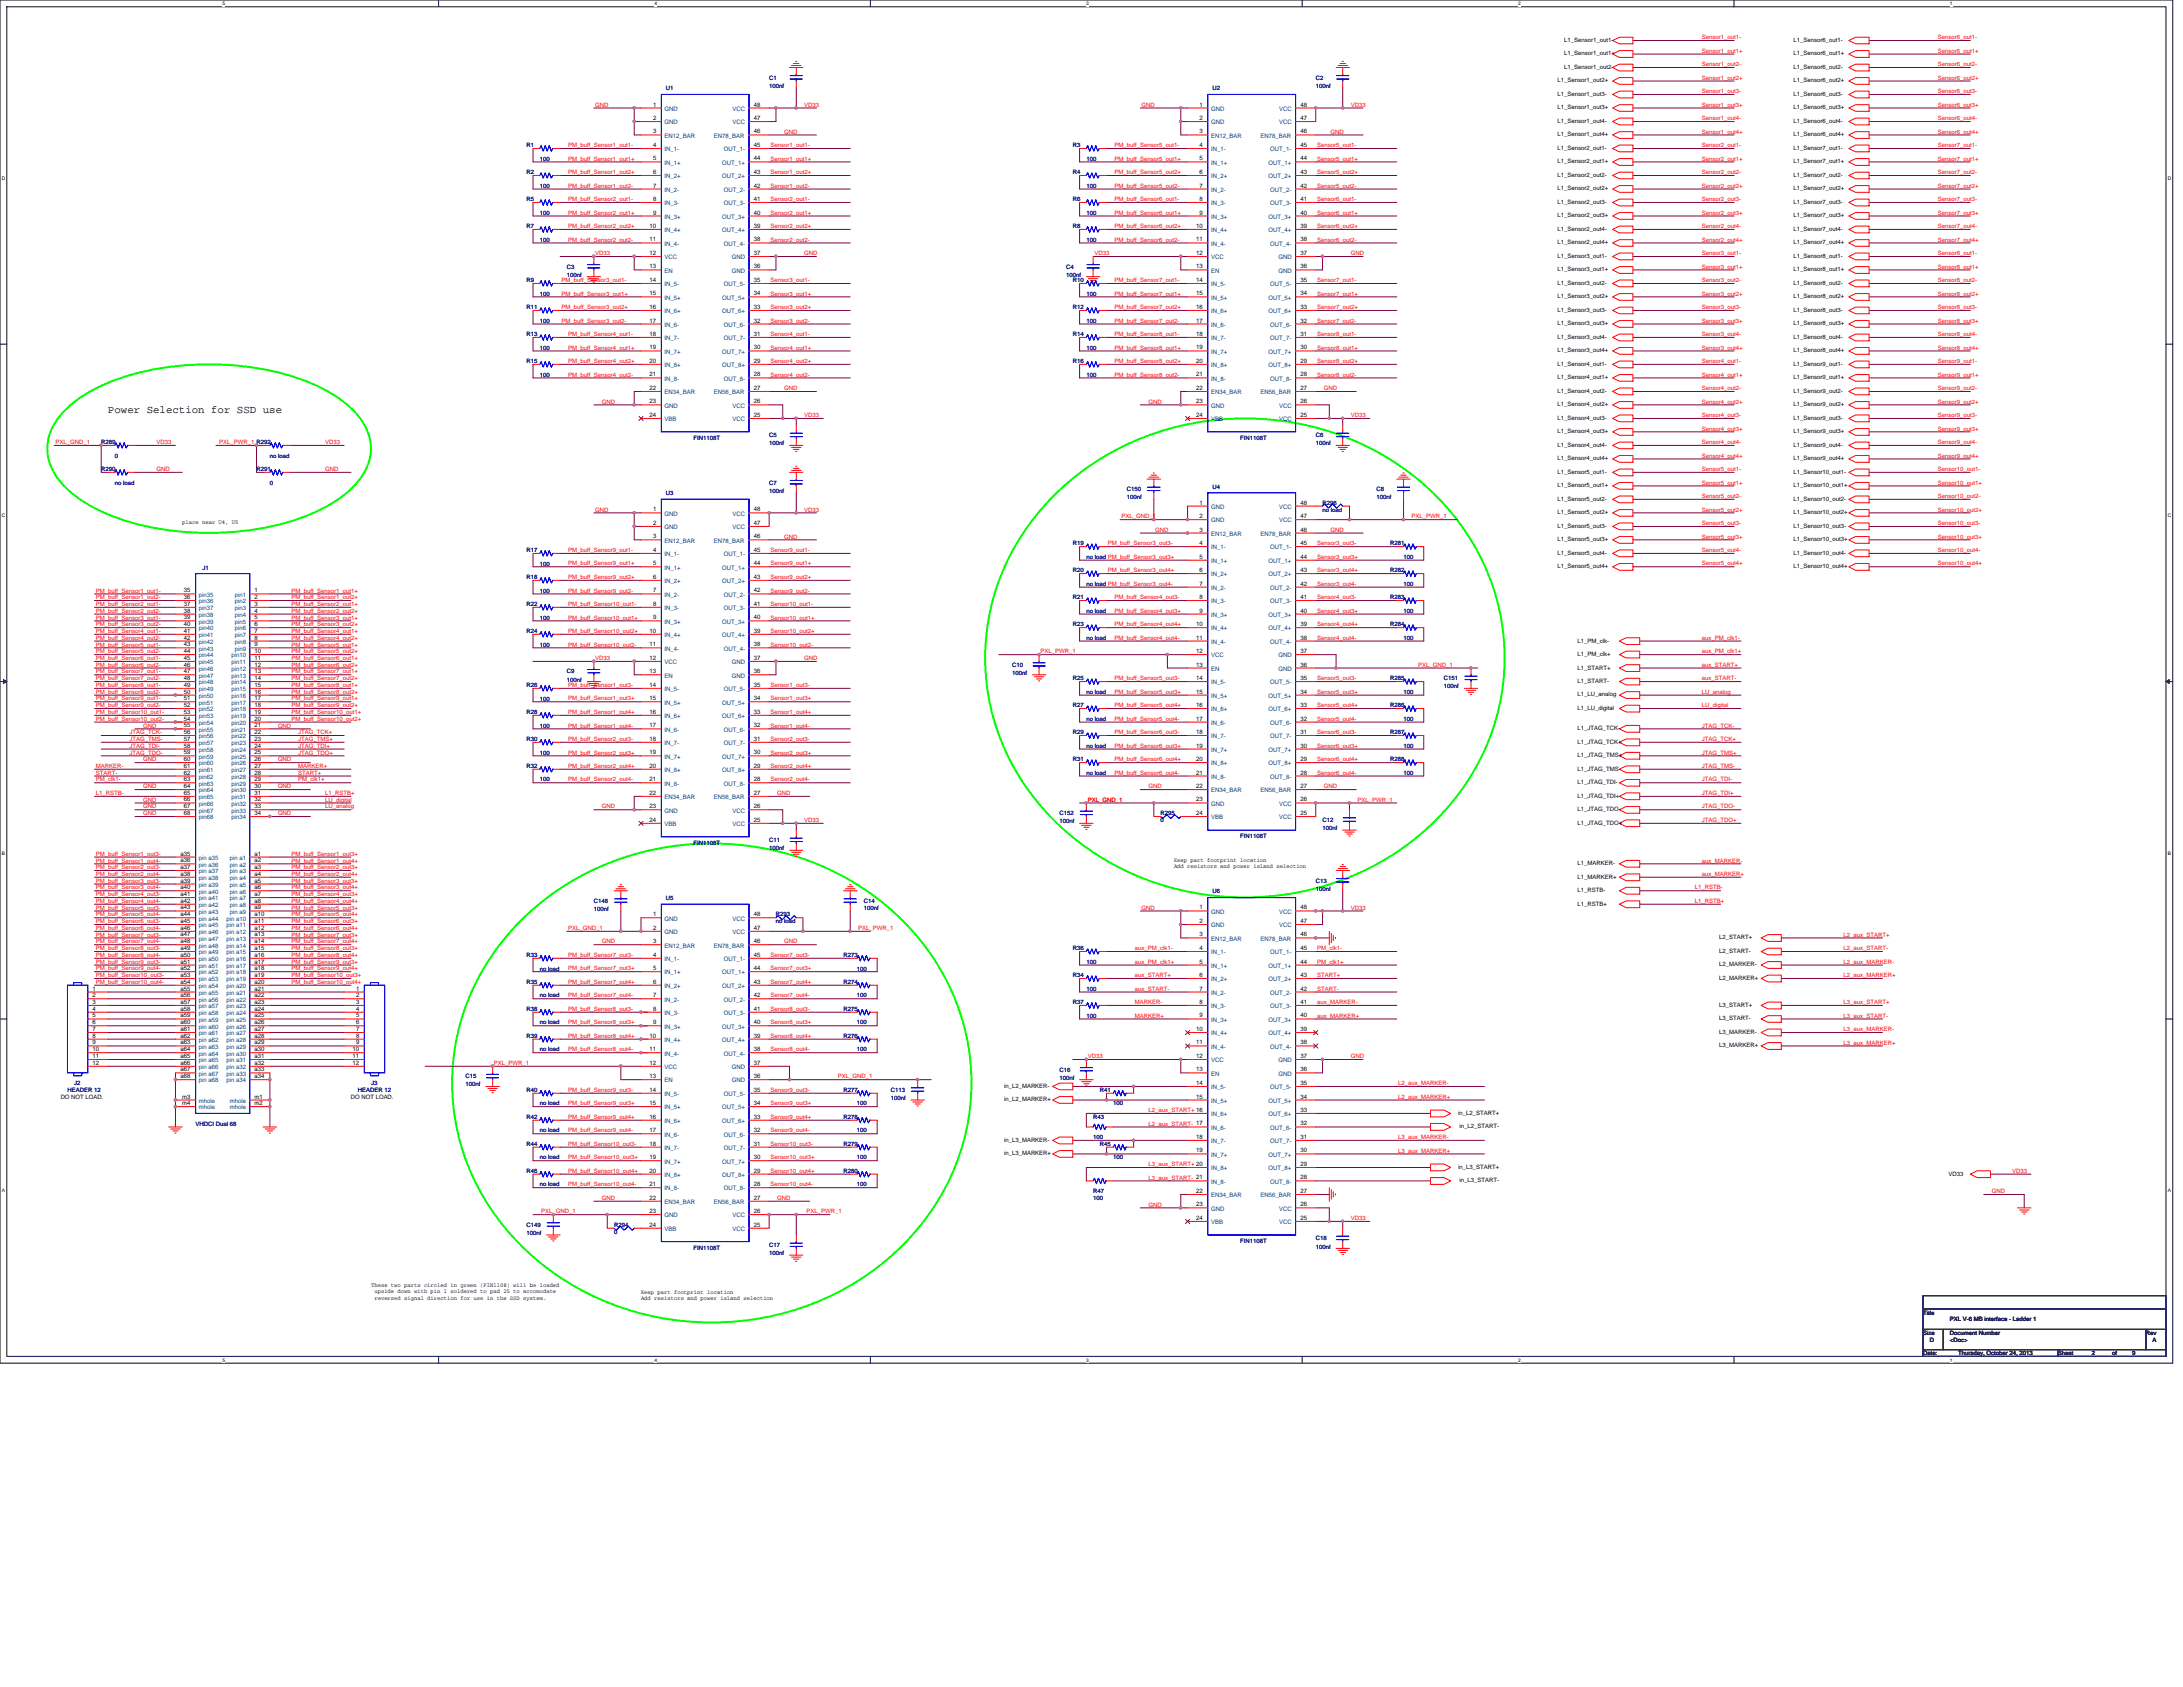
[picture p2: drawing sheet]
<svg xmlns="http://www.w3.org/2000/svg" width="279mm" height="216mm" viewBox="0 0 279 216" stroke-linecap="round" stroke-linejoin="round" font-family="sans-serif">
<defs><g id="words">
<text font-size="1.4" x="13.8" y="52.9">Power Selection for SSD use</text>
<g font-size=".8">
<text x="200.2" y="5.4">L1_Sensor1_out1-</text>
<text x="229.6" y="5.4">L1_Sensor6_out1-</text>
<text x="199.3" y="10.5">L1_Sensor1_out2+</text>
<text x="200.2" y="7.1">L1_Sensor1_out1+</text>
<text x="200.2" y="8.8">L1_Sensor1_out2-</text>
<text x="229.6" y="7.1">L1_Sensor6_out1+</text>
<text x="229.6" y="8.8">L1_Sensor6_out2-</text>
<text x="229.6" y="10.5">L1_Sensor6_out2+</text>
<text x="83.6" y="13.6">1</text>
<text x="83.6" y="15.4">2</text>
<text x="83.6" y="17.1">3</text>
<text x="96.5" y="15.4">47</text>
<text x="96.5" y="13.6">48</text>
<text x="96.5" y="17.1">46</text>
<text x="153.5" y="13.6">1</text>
<text x="153.5" y="15.4">2</text>
<text x="153.5" y="17.1">3</text>
<text x="166.4" y="15.4">47</text>
<text x="166.4" y="13.6">48</text>
<text x="166.4" y="17.1">46</text>
<text x="199.3" y="12.3">L1_Sensor1_out3-</text>
<text x="199.3" y="14">L1_Sensor1_out3+</text>
<text x="199.3" y="15.7">L1_Sensor1_out4-</text>
<text x="199.3" y="17.5">L1_Sensor1_out4+</text>
<text x="229.6" y="12.3">L1_Sensor6_out3-</text>
<text x="229.6" y="14">L1_Sensor6_out3+</text>
<text x="229.6" y="15.7">L1_Sensor6_out4-</text>
<text x="229.6" y="17.5">L1_Sensor6_out4+</text>
<text x="83.6" y="18.8">4</text>
<text x="83.6" y="20.5">5</text>
<text x="83.6" y="22.3">6</text>
<text x="96.5" y="18.8">45</text>
<text x="96.5" y="22.3">43</text>
<text x="96.5" y="20.5">44</text>
<text x="153.5" y="18.8">4</text>
<text x="153.5" y="20.5">5</text>
<text x="153.5" y="22.3">6</text>
<text x="166.4" y="18.8">45</text>
<text x="166.4" y="22.3">43</text>
<text x="166.4" y="20.5">44</text>
<text x="199.3" y="19.2">L1_Sensor2_out1-</text>
<text x="199.3" y="20.9">L1_Sensor2_out1+</text>
<text x="199.3" y="22.6">L1_Sensor2_out2-</text>
<text x="229.6" y="19.2">L1_Sensor7_out1-</text>
<text x="229.6" y="20.9">L1_Sensor7_out1+</text>
<text x="229.6" y="22.6">L1_Sensor7_out2-</text>
<text x="83.1" y="29.2">10</text>
<text x="83.6" y="24">7</text>
<text x="83.6" y="25.7">8</text>
<text x="83.6" y="27.5">9</text>
<text x="96.5" y="25.7">41</text>
<text x="96.5" y="24">42</text>
<text x="96.5" y="29.2">39</text>
<text x="96.5" y="27.5">40</text>
<text x="153.1" y="29.2">10</text>
<text x="153.5" y="24">7</text>
<text x="153.5" y="25.7">8</text>
<text x="153.5" y="27.5">9</text>
<text x="166.4" y="25.7">41</text>
<text x="166.4" y="24">42</text>
<text x="166.4" y="29.2">39</text>
<text x="166.4" y="27.5">40</text>
<text x="199.3" y="24.4">L1_Sensor2_out2+</text>
<text x="199.3" y="26.1">L1_Sensor2_out3-</text>
<text x="199.3" y="27.8">L1_Sensor2_out3+</text>
<text x="199.3" y="29.5">L1_Sensor2_out4-</text>
<text x="229.6" y="24.4">L1_Sensor7_out2+</text>
<text x="229.6" y="26.1">L1_Sensor7_out3-</text>
<text x="229.6" y="27.8">L1_Sensor7_out3+</text>
<text x="229.6" y="29.5">L1_Sensor7_out4-</text>
<text x="83.1" y="30.9">11</text>
<text x="83.1" y="32.6">12</text>
<text x="83.1" y="34.4">13</text>
<text x="96.5" y="30.9">38</text>
<text x="96.5" y="34.4">36</text>
<text x="96.5" y="32.6">37</text>
<text x="153.1" y="30.9">11</text>
<text x="153.1" y="32.6">12</text>
<text x="153.1" y="34.4">13</text>
<text x="166.4" y="30.9">38</text>
<text x="166.4" y="34.4">36</text>
<text x="166.4" y="32.6">37</text>
<text x="199.3" y="31.3">L1_Sensor2_out4+</text>
<text x="199.3" y="33">L1_Sensor3_out1-</text>
<text x="199.3" y="34.7">L1_Sensor3_out1+</text>
<text x="229.6" y="31.3">L1_Sensor7_out4+</text>
<text x="229.6" y="33">L1_Sensor8_out1-</text>
<text x="229.6" y="34.7">L1_Sensor8_out1+</text>
<text x="83.1" y="36.1">14</text>
<text x="83.1" y="37.8">15</text>
<text x="83.1" y="39.5">16</text>
<text x="83.1" y="41.3">17</text>
<text x="96.5" y="41.3">32</text>
<text x="96.5" y="36.1">35</text>
<text x="96.5" y="39.5">33</text>
<text x="96.5" y="37.8">34</text>
<text x="153.1" y="36.1">14</text>
<text x="153.1" y="37.8">15</text>
<text x="153.1" y="39.5">16</text>
<text x="153.1" y="41.3">17</text>
<text x="166.4" y="41.3">32</text>
<text x="166.4" y="36.1">35</text>
<text x="166.4" y="39.5">33</text>
<text x="166.4" y="37.8">34</text>
<text x="199.3" y="36.4">L1_Sensor3_out2-</text>
<text x="199.3" y="38.2">L1_Sensor3_out2+</text>
<text x="199.3" y="39.9">L1_Sensor3_out3-</text>
<text x="199.3" y="41.6">L1_Sensor3_out3+</text>
<text x="229.6" y="36.4">L1_Sensor8_out2-</text>
<text x="229.6" y="38.2">L1_Sensor8_out2+</text>
<text x="229.6" y="39.9">L1_Sensor8_out3-</text>
<text x="229.6" y="41.6">L1_Sensor8_out3+</text>
<text x="83.1" y="43">18</text>
<text x="83.1" y="44.7">19</text>
<text x="83.1" y="46.4">20</text>
<text x="96.5" y="43">31</text>
<text x="96.5" y="46.4">29</text>
<text x="96.5" y="44.7">30</text>
<text x="153.1" y="43">18</text>
<text x="153.1" y="44.7">19</text>
<text x="153.1" y="46.4">20</text>
<text x="166.4" y="43">31</text>
<text x="166.4" y="46.4">29</text>
<text x="166.4" y="44.7">30</text>
<text x="199.3" y="43.4">L1_Sensor3_out4-</text>
<text x="199.3" y="45.1">L1_Sensor3_out4+</text>
<text x="199.3" y="46.8">L1_Sensor4_out1-</text>
<text x="229.6" y="43.4">L1_Sensor8_out4-</text>
<text x="229.6" y="45.1">L1_Sensor8_out4+</text>
<text x="229.6" y="46.8">L1_Sensor9_out1-</text>
<text x="83.1" y="48.2">21</text>
<text x="83.1" y="49.9">22</text>
<text x="83.1" y="51.6">23</text>
<text x="83.1" y="53.4">24</text>
<text x="96.5" y="53.4">25</text>
<text x="96.5" y="51.6">26</text>
<text x="96.5" y="48.2">28</text>
<text x="96.5" y="49.9">27</text>
<text x="153.1" y="48.2">21</text>
<text x="153.1" y="49.9">22</text>
<text x="153.1" y="51.6">23</text>
<text x="153.1" y="53.4">24</text>
<text x="166.4" y="53.4">25</text>
<text x="166.4" y="51.6">26</text>
<text x="166.4" y="48.2">28</text>
<text x="166.4" y="49.9">27</text>
<text x="199.3" y="48.6">L1_Sensor4_out1+</text>
<text x="199.3" y="50.3">L1_Sensor4_out2-</text>
<text x="199.3" y="52">L1_Sensor4_out2+</text>
<text x="199.3" y="53.7">L1_Sensor4_out3-</text>
<text x="229.6" y="48.6">L1_Sensor9_out1+</text>
<text x="229.6" y="50.3">L1_Sensor9_out2-</text>
<text x="229.6" y="52">L1_Sensor9_out2+</text>
<text x="229.6" y="53.7">L1_Sensor9_out3-</text>
<text x="199.3" y="55.5">L1_Sensor4_out3+</text>
<text x="199.3" y="57.2">L1_Sensor4_out4-</text>
<text x="199.3" y="58.9">L1_Sensor4_out4+</text>
<text x="229.6" y="55.5">L1_Sensor9_out3+</text>
<text x="229.6" y="57.2">L1_Sensor9_out4-</text>
<text x="229.6" y="58.9">L1_Sensor9_out4+</text>
<text x="83.6" y="65.4">1</text>
<text x="96.5" y="65.4">48</text>
<text x="153.5" y="64.6">1</text>
<text x="166.4" y="64.6">48</text>
<text x="199.3" y="60.6">L1_Sensor5_out1-</text>
<text x="199.3" y="62.4">L1_Sensor5_out1+</text>
<text x="199.3" y="64.1">L1_Sensor5_out2-</text>
<text x="199.3" y="65.8">L1_Sensor5_out2+</text>
<text x="229.6" y="60.6">L1_Sensor10_out1-</text>
<text x="229.6" y="62.4">L1_Sensor10_out1+</text>
<text x="229.6" y="64.1">L1_Sensor10_out2-</text>
<text x="229.6" y="65.8">L1_Sensor10_out2+</text>
<text x="23.3" y="67.1">place near U4, U5</text>
<text x="83.6" y="67.2">2</text>
<text x="83.6" y="68.9">3</text>
<text x="83.6" y="70.6">4</text>
<text x="96.5" y="67.2">47</text>
<text x="96.5" y="70.6">45</text>
<text x="96.5" y="68.9">46</text>
<text x="153.5" y="66.3">2</text>
<text x="153.5" y="68">3</text>
<text x="153.5" y="69.8">4</text>
<text x="153.5" y="71.5">5</text>
<text x="166.4" y="69.8">45</text>
<text x="166.4" y="66.3">47</text>
<text x="166.4" y="71.5">44</text>
<text x="166.4" y="68">46</text>
<text x="199.3" y="67.5">L1_Sensor5_out3-</text>
<text x="199.3" y="69.3">L1_Sensor5_out3+</text>
<text x="199.3" y="71">L1_Sensor5_out4-</text>
<text x="229.6" y="67.5">L1_Sensor10_out3-</text>
<text x="229.6" y="69.3">L1_Sensor10_out3+</text>
<text x="229.6" y="71">L1_Sensor10_out4-</text>
<text x="23.5" y="75.8">35</text>
<text x="23.5" y="76.7">36</text>
<text x="23.5" y="77.5">37</text>
<text x="32.6" y="75.8">1</text>
<text x="32.6" y="76.7">2</text>
<text x="32.6" y="77.5">3</text>
<text x="83.6" y="72.3">5</text>
<text x="83.6" y="74.1">6</text>
<text x="83.6" y="75.8">7</text>
<text x="83.6" y="77.5">8</text>
<text x="96.5" y="77.5">41</text>
<text x="96.5" y="75.8">42</text>
<text x="96.5" y="74.1">43</text>
<text x="96.5" y="72.3">44</text>
<text x="153.5" y="73.2">6</text>
<text x="153.5" y="75">7</text>
<text x="153.5" y="76.7">8</text>
<text x="166.4" y="76.7">41</text>
<text x="166.4" y="75">42</text>
<text x="166.4" y="73.2">43</text>
<text x="199.3" y="72.7">L1_Sensor5_out4+</text>
<text x="229.6" y="72.7">L1_Sensor10_out4+</text>
<text x="23.5" y="78.4">38</text>
<text x="23.5" y="79.3">39</text>
<text x="23.5" y="80.1">40</text>
<text x="23.5" y="81">41</text>
<text x="23.5" y="81.9">42</text>
<text x="23.5" y="82.7">43</text>
<text x="23.5" y="83.6">44</text>
<text x="32.6" y="78.4">4</text>
<text x="32.6" y="79.3">5</text>
<text x="32.6" y="80.1">6</text>
<text x="32.6" y="81">7</text>
<text x="32.6" y="81.9">8</text>
<text x="32.6" y="82.7">9</text>
<text x="32.6" y="83.6">10</text>
<text x="83.1" y="81">10</text>
<text x="83.1" y="82.7">11</text>
<text x="83.6" y="79.3">9</text>
<text x="96.5" y="82.7">38</text>
<text x="96.5" y="81">39</text>
<text x="96.5" y="79.3">40</text>
<text x="153.1" y="80.1">10</text>
<text x="153.1" y="81.9">11</text>
<text x="153.1" y="83.6">12</text>
<text x="153.5" y="78.4">9</text>
<text x="166.4" y="81.9">38</text>
<text x="166.4" y="80.1">39</text>
<text x="166.4" y="78.4">40</text>
<text x="166.4" y="83.6">37</text>
<text x="201.9" y="82.2">L1_PM_clk-</text>
<text x="201.9" y="83.9">L1_PM_clk+</text>
<text x="23.5" y="84.5">45</text>
<text x="23.5" y="85.3">46</text>
<text x="23.5" y="86.2">47</text>
<text x="23.5" y="87">48</text>
<text x="23.5" y="87.9">49</text>
<text x="23.5" y="88.8">50</text>
<text x="23.5" y="89.6">51</text>
<text x="32.6" y="84.5">11</text>
<text x="32.6" y="85.3">12</text>
<text x="32.6" y="86.2">13</text>
<text x="32.6" y="87">14</text>
<text x="32.6" y="87.9">15</text>
<text x="32.6" y="88.8">16</text>
<text x="32.6" y="89.6">17</text>
<text x="83.1" y="84.5">12</text>
<text x="83.1" y="86.2">13</text>
<text x="83.1" y="87.9">14</text>
<text x="83.1" y="89.6">15</text>
<text x="96.5" y="87.9">35</text>
<text x="96.5" y="89.6">34</text>
<text x="96.5" y="86.2">36</text>
<text x="96.5" y="84.5">37</text>
<text x="153.1" y="85.3">13</text>
<text x="153.1" y="87">14</text>
<text x="153.1" y="88.8">15</text>
<text x="166.4" y="87">35</text>
<text x="166.4" y="88.8">34</text>
<text x="166.4" y="85.3">36</text>
<text x="201.9" y="85.7">L1_START+</text>
<text x="201.9" y="87.4">L1_START-</text>
<text x="201.9" y="89.1">L1_LU_analog</text>
<text x="23.5" y="90.5">52</text>
<text x="23.5" y="91.4">53</text>
<text x="23.5" y="92.2">54</text>
<text x="23.5" y="93.1">55</text>
<text x="23.5" y="93.9">56</text>
<text x="23.5" y="94.8">57</text>
<text x="23.5" y="95.7">58</text>
<text x="32.6" y="90.5">18</text>
<text x="32.6" y="91.4">19</text>
<text x="32.6" y="92.2">20</text>
<text x="32.6" y="93.1">21</text>
<text x="32.6" y="93.9">22</text>
<text x="32.6" y="94.8">23</text>
<text x="32.6" y="95.7">24</text>
<text x="83.1" y="91.4">16</text>
<text x="83.1" y="93.1">17</text>
<text x="83.1" y="94.8">18</text>
<text x="96.5" y="94.8">31</text>
<text x="96.5" y="93.1">32</text>
<text x="96.5" y="91.4">33</text>
<text x="153.1" y="90.5">16</text>
<text x="153.1" y="92.2">17</text>
<text x="153.1" y="93.9">18</text>
<text x="153.1" y="95.7">19</text>
<text x="166.4" y="93.9">31</text>
<text x="166.4" y="92.2">32</text>
<text x="166.4" y="95.7">30</text>
<text x="166.4" y="90.5">33</text>
<text x="201.9" y="90.9">L1_LU_digital</text>
<text x="201.9" y="93.5">L1_JTAG_TCK-</text>
<text x="201.9" y="95.2">L1_JTAG_TCK+</text>
<text x="23.5" y="96.5">59</text>
<text x="23.5" y="97.4">60</text>
<text x="23.5" y="98.3">61</text>
<text x="23.5" y="99.1">62</text>
<text x="23.5" y="100">63</text>
<text x="23.5" y="100.9">64</text>
<text x="23.5" y="101.7">65</text>
<text x="32.6" y="96.5">25</text>
<text x="32.6" y="97.4">26</text>
<text x="32.6" y="98.3">27</text>
<text x="32.6" y="99.1">28</text>
<text x="32.6" y="100">29</text>
<text x="32.6" y="100.9">30</text>
<text x="32.6" y="101.7">31</text>
<text x="83.1" y="96.5">19</text>
<text x="83.1" y="98.3">20</text>
<text x="83.1" y="100">21</text>
<text x="83.1" y="101.7">22</text>
<text x="96.5" y="100">28</text>
<text x="96.5" y="98.3">29</text>
<text x="96.5" y="96.5">30</text>
<text x="96.5" y="101.7">27</text>
<text x="153.1" y="97.4">20</text>
<text x="153.1" y="99.1">21</text>
<text x="153.1" y="100.9">22</text>
<text x="166.4" y="99.1">28</text>
<text x="166.4" y="97.4">29</text>
<text x="166.4" y="100.9">27</text>
<text x="201.9" y="96.9">L1_JTAG_TMS+</text>
<text x="201.9" y="98.6">L1_JTAG_TMS-</text>
<text x="201.9" y="100.4">L1_JTAG_TDI-</text>
<text x="23.5" y="102.6">66</text>
<text x="23.5" y="103.4">67</text>
<text x="23.5" y="104.3">68</text>
<text x="32.6" y="102.6">32</text>
<text x="32.6" y="103.4">33</text>
<text x="32.6" y="104.3">34</text>
<text x="83.1" y="103.4">23</text>
<text x="83.1" y="105.2">24</text>
<text x="96.5" y="105.2">25</text>
<text x="96.5" y="103.4">26</text>
<text x="153.1" y="102.6">23</text>
<text x="153.1" y="104.3">24</text>
<text x="166.4" y="104.3">25</text>
<text x="166.4" y="102.6">26</text>
<text x="201.9" y="102.1">L1_JTAG_TDI+</text>
<text x="201.9" y="103.8">L1_JTAG_TDO-</text>
<text x="201.9" y="105.5">L1_JTAG_TDO+</text>
<text x="23.1" y="109.5">a35</text>
<text x="23.1" y="110.4">a36</text>
<text x="23.1" y="111.2">a37</text>
<text x="23.1" y="112.1">a38</text>
<text x="23.1" y="112.9">a39</text>
<text x="23.1" y="113.8">a40</text>
<text x="32.6" y="109.5">a1</text>
<text x="32.6" y="110.4">a2</text>
<text x="32.6" y="111.2">a3</text>
<text x="32.6" y="112.1">a4</text>
<text x="32.6" y="112.9">a5</text>
<text x="32.6" y="113.8">a6</text>
<text x="150.3" y="110.3">Keep part footprint location</text>
<text x="150.3" y="111.1">Add resistors and power island selection</text>
<text x="201.9" y="110.7">L1_MARKER-</text>
<text x="201.9" y="112.5">L1_MARKER+</text>
<text x="23.1" y="114.7">a41</text>
<text x="23.1" y="115.5">a42</text>
<text x="23.1" y="116.4">a43</text>
<text x="23.1" y="117.3">a44</text>
<text x="23.1" y="118.1">a45</text>
<text x="23.1" y="119">a46</text>
<text x="23.1" y="119.8">a47</text>
<text x="32.6" y="114.7">a7</text>
<text x="32.6" y="115.5">a8</text>
<text x="32.6" y="116.4">a9</text>
<text x="32.6" y="117.3">a10</text>
<text x="32.6" y="118.1">a11</text>
<text x="32.6" y="119">a12</text>
<text x="32.6" y="119.8">a13</text>
<text x="83.6" y="117.3">1</text>
<text x="83.6" y="119">2</text>
<text x="96.5" y="119">47</text>
<text x="96.5" y="117.3">48</text>
<text x="153.5" y="116.4">1</text>
<text x="153.5" y="118.1">2</text>
<text x="153.5" y="119.8">3</text>
<text x="166.4" y="118.1">47</text>
<text x="166.4" y="116.4">48</text>
<text x="166.4" y="119.8">46</text>
<text x="201.9" y="114.2">L1_RSTB-</text>
<text x="201.9" y="115.9">L1_RSTB+</text>
<text x="23.1" y="120.7">a48</text>
<text x="23.1" y="121.6">a49</text>
<text x="23.1" y="122.4">a50</text>
<text x="23.1" y="123.3">a51</text>
<text x="23.1" y="124.2">a52</text>
<text x="23.1" y="125">a53</text>
<text x="23.1" y="125.9">a54</text>
<text x="32.6" y="120.7">a14</text>
<text x="32.6" y="121.6">a15</text>
<text x="32.6" y="122.4">a16</text>
<text x="32.6" y="123.3">a17</text>
<text x="32.6" y="124.2">a18</text>
<text x="32.6" y="125">a19</text>
<text x="32.6" y="125.9">a20</text>
<text x="83.6" y="120.7">3</text>
<text x="83.6" y="122.4">4</text>
<text x="83.6" y="124.2">5</text>
<text x="83.6" y="125.9">6</text>
<text x="96.5" y="122.4">45</text>
<text x="96.5" y="125.9">43</text>
<text x="96.5" y="124.2">44</text>
<text x="96.5" y="120.7">46</text>
<text x="153.5" y="121.6">4</text>
<text x="153.5" y="123.3">5</text>
<text x="153.5" y="125">6</text>
<text x="166.4" y="121.6">45</text>
<text x="166.4" y="125">43</text>
<text x="166.4" y="123.3">44</text>
<text x="220" y="120.2">L2_START+</text>
<text x="220" y="122">L2_START-</text>
<text x="220" y="123.7">L2_MARKER-</text>
<text x="220" y="125.4">L2_MARKER+</text>
<text x="11.9" y="126.8">1</text>
<text x="11.9" y="127.6">2</text>
<text x="11.9" y="128.5">3</text>
<text x="11.9" y="129.3">4</text>
<text x="11.9" y="130.2">5</text>
<text x="11.9" y="131.1">6</text>
<text x="11.9" y="132">7</text>
<text x="23.1" y="126.8">a55</text>
<text x="23.1" y="127.6">a56</text>
<text x="23.1" y="128.5">a57</text>
<text x="23.1" y="129.3">a58</text>
<text x="23.1" y="130.2">a59</text>
<text x="23.1" y="131.1">a60</text>
<text x="23.1" y="132">a61</text>
<text x="32.6" y="126.8">a21</text>
<text x="32.6" y="127.6">a22</text>
<text x="32.6" y="128.5">a23</text>
<text x="32.6" y="129.3">a24</text>
<text x="32.6" y="130.2">a25</text>
<text x="32.6" y="131.1">a26</text>
<text x="32.6" y="132">a27</text>
<text x="45.6" y="126.8">1</text>
<text x="45.6" y="127.6">2</text>
<text x="45.6" y="128.5">3</text>
<text x="45.6" y="129.3">4</text>
<text x="45.6" y="130.2">5</text>
<text x="45.6" y="131.1">6</text>
<text x="45.6" y="132">7</text>
<text x="83.6" y="127.6">7</text>
<text x="83.6" y="129.3">8</text>
<text x="83.6" y="131.1">9</text>
<text x="96.5" y="129.3">41</text>
<text x="96.5" y="127.6">42</text>
<text x="96.5" y="131.1">40</text>
<text x="153.1" y="132">10</text>
<text x="153.5" y="126.8">7</text>
<text x="153.5" y="128.5">8</text>
<text x="153.5" y="130.2">9</text>
<text x="166.4" y="128.5">41</text>
<text x="166.4" y="126.8">42</text>
<text x="166.4" y="132">39</text>
<text x="166.4" y="130.2">40</text>
<text x="220" y="128.9">L3_START+</text>
<text x="220" y="130.6">L3_START-</text>
<text x="11.9" y="132.8">8</text>
<text x="11.9" y="133.7">9</text>
<text x="11.9" y="134.5">10</text>
<text x="11.9" y="135.4">11</text>
<text x="11.9" y="136.3">12</text>
<text x="23.1" y="132.8">a62</text>
<text x="23.1" y="133.7">a63</text>
<text x="23.1" y="134.5">a64</text>
<text x="23.1" y="135.4">a65</text>
<text x="23.1" y="136.3">a66</text>
<text x="23.1" y="137.1">a67</text>
<text x="23.1" y="138">a68</text>
<text x="32.6" y="132.8">a28</text>
<text x="32.6" y="133.7">a29</text>
<text x="32.6" y="134.5">a30</text>
<text x="32.6" y="135.4">a31</text>
<text x="32.6" y="136.3">a32</text>
<text x="32.6" y="137.1">a33</text>
<text x="32.6" y="138">a34</text>
<text x="45.1" y="134.5">10</text>
<text x="45.1" y="135.4">11</text>
<text x="45.1" y="136.3">12</text>
<text x="45.6" y="132.8">8</text>
<text x="45.6" y="133.7">9</text>
<text x="83.1" y="132.8">10</text>
<text x="83.1" y="134.5">11</text>
<text x="83.1" y="136.3">12</text>
<text x="83.1" y="138">13</text>
<text x="96.5" y="134.5">38</text>
<text x="96.5" y="132.8">39</text>
<text x="96.5" y="138">36</text>
<text x="96.5" y="136.3">37</text>
<text x="153.1" y="133.7">11</text>
<text x="153.1" y="135.4">12</text>
<text x="153.1" y="137.1">13</text>
<text x="166.4" y="133.7">38</text>
<text x="166.4" y="137.1">36</text>
<text x="166.4" y="135.4">37</text>
<text x="220" y="132.3">L3_MARKER-</text>
<text x="220" y="134">L3_MARKER+</text>
<text x="7.8" y="140.6">DO NOT LOAD.</text>
<text x="23.3" y="140.6">m3</text>
<text x="23.3" y="141.4">m4</text>
<text x="32.6" y="140.6">m1</text>
<text x="32.6" y="141.4">m2</text>
<text x="44.9" y="140.6">DO NOT LOAD.</text>
<text x="83.1" y="139.7">14</text>
<text x="83.1" y="141.4">15</text>
<text x="83.1" y="143.2">16</text>
<text x="96.5" y="139.7">35</text>
<text x="96.5" y="143.2">33</text>
<text x="96.5" y="141.4">34</text>
<text x="128.5" y="140.9">in_L2_MARKER+</text>
<text x="128.5" y="139.2">in_L2_MARKER-</text>
<text x="153.1" y="138.9">14</text>
<text x="153.1" y="140.6">15</text>
<text x="166.4" y="138.9">35</text>
<text x="166.4" y="142.3">33</text>
<text x="166.4" y="140.6">34</text>
<text x="186.6" y="142.7">in_L2_START+</text>
<text x="83.1" y="144.9">17</text>
<text x="83.1" y="146.6">18</text>
<text x="83.1" y="148.4">19</text>
<text x="96.5" y="146.6">31</text>
<text x="96.5" y="144.9">32</text>
<text x="96.5" y="148.4">30</text>
<text x="128.5" y="147.9">in_L3_MARKER+</text>
<text x="128.5" y="146.1">in_L3_MARKER-</text>
<text x="153.1" y="145.8">18</text>
<text x="153.1" y="147.5">19</text>
<text x="166.4" y="145.8">31</text>
<text x="166.4" y="144">32</text>
<text x="166.4" y="149.2">29</text>
<text x="166.4" y="147.5">30</text>
<text x="186.6" y="149.6">in_L3_START+</text>
<text x="186.8" y="144.4">in_L2_START-</text>
<text x="83.1" y="150.1">20</text>
<text x="83.1" y="151.8">21</text>
<text x="83.1" y="153.5">22</text>
<text x="83.1" y="155.3">23</text>
<text x="96.5" y="155.3">26</text>
<text x="96.5" y="151.8">28</text>
<text x="96.5" y="150.1">29</text>
<text x="96.5" y="153.5">27</text>
<text x="153.1" y="152.7">22</text>
<text x="153.1" y="154.4">23</text>
<text x="166.4" y="154.4">26</text>
<text x="166.4" y="150.9">28</text>
<text x="166.4" y="152.7">27</text>
<text x="186.8" y="151.3">in_L3_START-</text>
<text x="249.4" y="150.5">VD33</text>
<text x="83.1" y="157">24</text>
<text x="96.5" y="157">25</text>
<text x="153.1" y="156.1">24</text>
<text x="166.4" y="156.1">25</text>
<text x="47.5" y="164.7">These two parts circled in green (FIN1108) will be loaded</text>
<text x="47.9" y="165.5">upside down with pin 1 soldered to pad 25 to accomodate</text>
<text x="47.9" y="166.3">reversed signal direction for use in the SSD system.</text>
<text x="82" y="165.6">Keep part footprint location</text>
<text x="82" y="166.4">Add resistors and power island selection</text>
<text x="246.1" y="168.2">Title</text>
<text x="246.1" y="170.8">Size</text>
<text x="246.1" y="173.4">Date:</text>
<text x="247" y="171.7">D</text>
<text x="249.6" y="170.8">Document Number</text>
<text x="249.6" y="171.7">&lt;Doc&gt;</text>
<text x="249.6" y="169.1">PXL V-6 MB interface - Ladder 1</text>
<text x="250.6" y="173.4">Thursday, October 24, 2013</text>
<text x="263.4" y="173.4">Sheet</text>
<text x="267.7" y="173.4">2</text>
<text x="270.3" y="173.4">of</text>
<text x="272.9" y="173.4">9</text>
<text x="274.6" y="170.8">Rev</text>
<text x="275.5" y="171.7">A</text>
</g>
<g font-size=".8" fill="#f00">
<text x="217.8" y="5">Sensor1_out1-</text>
<text x="248" y="5">Sensor6_out1-</text>
<text x="217.8" y="11.9">Sensor1_out3-</text>
<text x="217.8" y="8.5">Sensor1_out2-</text>
<text x="217.8" y="10.2">Sensor1_out2+</text>
<text x="217.8" y="6.8">Sensor1_out1+</text>
<text x="248" y="10.2">Sensor6_out2+</text>
<text x="248" y="6.8">Sensor6_out1+</text>
<text x="248" y="11.9">Sensor6_out3-</text>
<text x="248" y="8.5">Sensor6_out2-</text>
<text x="76.2" y="13.7">GND</text>
<text x="100.4" y="17.1">GND</text>
<text x="102.9" y="13.7">VD33</text>
<text x="146.1" y="13.7">GND</text>
<text x="170.3" y="17.1">GND</text>
<text x="172.9" y="13.7">VD33</text>
<text x="217.8" y="15.4">Sensor1_out4-</text>
<text x="217.8" y="17.1">Sensor1_out4+</text>
<text x="217.8" y="13.7">Sensor1_out3+</text>
<text x="248" y="17.1">Sensor6_out4+</text>
<text x="248" y="13.7">Sensor6_out3+</text>
<text x="248" y="15.4">Sensor6_out4-</text>
<text x="72.7" y="22.3">PM_buff_Sensor1_out2+</text>
<text x="72.7" y="18.8">PM_buff_Sensor1_out1-</text>
<text x="72.7" y="20.6">PM_buff_Sensor1_out1+</text>
<text x="98.6" y="18.8">Sensor1_out1-</text>
<text x="98.6" y="22.3">Sensor1_out2+</text>
<text x="98.6" y="20.6">Sensor1_out1+</text>
<text x="142.7" y="22.3">PM_buff_Sensor5_out2+</text>
<text x="142.7" y="18.8">PM_buff_Sensor5_out1-</text>
<text x="142.7" y="20.6">PM_buff_Sensor5_out1+</text>
<text x="168.6" y="18.8">Sensor5_out1-</text>
<text x="168.6" y="22.3">Sensor5_out2+</text>
<text x="168.6" y="20.6">Sensor5_out1+</text>
<text x="217.8" y="20.6">Sensor2_out1+</text>
<text x="217.8" y="18.8">Sensor2_out1-</text>
<text x="217.8" y="22.3">Sensor2_out2-</text>
<text x="248" y="18.8">Sensor7_out1-</text>
<text x="248" y="22.3">Sensor7_out2-</text>
<text x="248" y="20.6">Sensor7_out1+</text>
<text x="72.7" y="24">PM_buff_Sensor1_out2-</text>
<text x="72.7" y="29.2">PM_buff_Sensor2_out2+</text>
<text x="72.7" y="27.5">PM_buff_Sensor2_out1+</text>
<text x="72.7" y="25.7">PM_buff_Sensor2_out1-</text>
<text x="98.6" y="24">Sensor1_out2-</text>
<text x="98.6" y="29.2">Sensor2_out2+</text>
<text x="98.6" y="27.5">Sensor2_out1+</text>
<text x="98.6" y="25.7">Sensor2_out1-</text>
<text x="142.7" y="24">PM_buff_Sensor5_out2-</text>
<text x="142.7" y="29.2">PM_buff_Sensor6_out2+</text>
<text x="142.7" y="27.5">PM_buff_Sensor6_out1+</text>
<text x="142.7" y="25.7">PM_buff_Sensor6_out1-</text>
<text x="168.6" y="24">Sensor5_out2-</text>
<text x="168.6" y="29.2">Sensor6_out2+</text>
<text x="168.6" y="27.5">Sensor6_out1+</text>
<text x="168.6" y="25.7">Sensor6_out1-</text>
<text x="217.8" y="24">Sensor2_out2+</text>
<text x="217.8" y="27.5">Sensor2_out3+</text>
<text x="217.8" y="25.7">Sensor2_out3-</text>
<text x="217.8" y="29.2">Sensor2_out4-</text>
<text x="248" y="25.7">Sensor7_out3-</text>
<text x="248" y="24">Sensor7_out2+</text>
<text x="248" y="29.2">Sensor7_out4-</text>
<text x="248" y="27.5">Sensor7_out3+</text>
<text x="72.7" y="30.9">PM_buff_Sensor2_out2-</text>
<text x="76.2" y="32.7">VD33</text>
<text x="98.6" y="30.9">Sensor2_out2-</text>
<text x="102.9" y="32.7">GND</text>
<text x="140.1" y="32.7">VD33</text>
<text x="142.7" y="30.9">PM_buff_Sensor6_out2-</text>
<text x="168.6" y="30.9">Sensor6_out2-</text>
<text x="172.9" y="32.7">GND</text>
<text x="217.8" y="30.9">Sensor2_out4+</text>
<text x="217.8" y="32.7">Sensor3_out1-</text>
<text x="217.8" y="34.4">Sensor3_out1+</text>
<text x="248" y="30.9">Sensor7_out4+</text>
<text x="248" y="34.4">Sensor8_out1+</text>
<text x="248" y="32.7">Sensor8_out1-</text>
<text x="71.9" y="41.3">PM_buff_Sensor3_out2-</text>
<text x="71.9" y="39.6">PM_buff_Sensor3_out2+</text>
<text x="71.9" y="36.1">PM_buff_Sensor3_out1-</text>
<text x="71.9" y="37.8">PM_buff_Sensor3_out1+</text>
<text x="98.6" y="36.1">Sensor3_out1-</text>
<text x="98.6" y="41.3">Sensor3_out2-</text>
<text x="98.6" y="39.6">Sensor3_out2+</text>
<text x="98.6" y="37.8">Sensor3_out1+</text>
<text x="142.7" y="41.3">PM_buff_Sensor7_out2-</text>
<text x="142.7" y="39.6">PM_buff_Sensor7_out2+</text>
<text x="142.7" y="36.1">PM_buff_Sensor7_out1-</text>
<text x="142.7" y="37.8">PM_buff_Sensor7_out1+</text>
<text x="168.6" y="36.1">Sensor7_out1-</text>
<text x="168.6" y="41.3">Sensor7_out2-</text>
<text x="168.6" y="39.6">Sensor7_out2+</text>
<text x="168.6" y="37.8">Sensor7_out1+</text>
<text x="217.8" y="39.6">Sensor3_out3-</text>
<text x="217.8" y="36.1">Sensor3_out2-</text>
<text x="217.8" y="37.8">Sensor3_out2+</text>
<text x="217.8" y="41.3">Sensor3_out3+</text>
<text x="248" y="37.8">Sensor8_out2+</text>
<text x="248" y="41.3">Sensor8_out3+</text>
<text x="248" y="39.6">Sensor8_out3-</text>
<text x="248" y="36.1">Sensor8_out2-</text>
<text x="72.7" y="46.5">PM_buff_Sensor4_out2+</text>
<text x="72.7" y="44.7">PM_buff_Sensor4_out1+</text>
<text x="72.7" y="43">PM_buff_Sensor4_out1-</text>
<text x="98.6" y="46.5">Sensor4_out2+</text>
<text x="98.6" y="44.7">Sensor4_out1+</text>
<text x="98.6" y="43">Sensor4_out1-</text>
<text x="142.7" y="46.5">PM_buff_Sensor8_out2+</text>
<text x="142.7" y="44.7">PM_buff_Sensor8_out1+</text>
<text x="142.7" y="43">PM_buff_Sensor8_out1-</text>
<text x="168.6" y="46.5">Sensor8_out2+</text>
<text x="168.6" y="44.7">Sensor8_out1+</text>
<text x="168.6" y="43">Sensor8_out1-</text>
<text x="217.8" y="43">Sensor3_out4-</text>
<text x="217.8" y="44.7">Sensor3_out4+</text>
<text x="217.8" y="46.5">Sensor4_out1-</text>
<text x="248" y="44.7">Sensor8_out4+</text>
<text x="248" y="43">Sensor8_out4-</text>
<text x="248" y="46.5">Sensor9_out1-</text>
<text x="72.7" y="48.2">PM_buff_Sensor4_out2-</text>
<text x="77" y="51.6">GND</text>
<text x="98.6" y="48.2">Sensor4_out2-</text>
<text x="100.4" y="49.9">GND</text>
<text x="102.9" y="53.4">VD33</text>
<text x="142.7" y="48.2">PM_buff_Sensor8_out2-</text>
<text x="147" y="51.6">GND</text>
<text x="168.6" y="48.2">Sensor8_out2-</text>
<text x="169.4" y="49.9">GND</text>
<text x="172.9" y="53.4">VD33</text>
<text x="217.8" y="51.6">Sensor4_out2+</text>
<text x="217.8" y="48.2">Sensor4_out1+</text>
<text x="217.8" y="53.4">Sensor4_out3-</text>
<text x="217.8" y="49.9">Sensor4_out2-</text>
<text x="248" y="53.4">Sensor9_out3-</text>
<text x="248" y="49.9">Sensor9_out2-</text>
<text x="248" y="51.6">Sensor9_out2+</text>
<text x="248" y="48.2">Sensor9_out1+</text>
<text x="7.1" y="56.8">PXL_GND_1</text>
<text x="20" y="56.8">VD33</text>
<text x="28.1" y="56.8">PXL_PWR_1 R292</text>
<text x="41.6" y="56.8">VD33</text>
<text x="217.8" y="58.6">Sensor4_out4+</text>
<text x="217.8" y="55.1">Sensor4_out3+</text>
<text x="217.8" y="56.8">Sensor4_out4-</text>
<text x="248" y="56.8">Sensor9_out4-</text>
<text x="248" y="58.6">Sensor9_out4+</text>
<text x="248" y="55.1">Sensor9_out3+</text>
<text x="20" y="60.3">GND</text>
<text x="41.6" y="60.3">GND</text>
<text x="76.2" y="65.5">GND</text>
<text x="102.9" y="65.5">VD33</text>
<text x="217.8" y="60.3">Sensor5_out1-</text>
<text x="217.8" y="63.7">Sensor5_out2-</text>
<text x="217.8" y="65.5">Sensor5_out2+</text>
<text x="217.8" y="62">Sensor5_out1+</text>
<text x="248" y="65.5">Sensor10_out2+</text>
<text x="248" y="62">Sensor10_out1+</text>
<text x="248" y="60.3">Sensor10_out1-</text>
<text x="248" y="63.7">Sensor10_out2-</text>
<text x="72.7" y="70.7">PM_buff_Sensor9_out1-</text>
<text x="98.6" y="70.7">Sensor9_out1-</text>
<text x="100.4" y="68.9">GND</text>
<text x="141.8" y="69.8">PM_buff_Sensor3_out3-</text>
<text x="143.5" y="66.3">PXL_GND_1</text>
<text x="147.8" y="68.1">GND</text>
<text x="168.6" y="69.8">Sensor3_out3-</text>
<text x="168.6" y="71.5">Sensor3_out3+</text>
<text x="170.3" y="68.1">GND</text>
<text x="180.7" y="66.3">PXL_PWR_1</text>
<text x="217.8" y="67.2">Sensor5_out3-</text>
<text x="217.8" y="70.7">Sensor5_out4-</text>
<text x="217.8" y="68.9">Sensor5_out3+</text>
<text x="248" y="68.9">Sensor10_out3+</text>
<text x="248" y="67.2">Sensor10_out3-</text>
<text x="248" y="70.7">Sensor10_out4-</text>
<text x="12.3" y="75.8">PM_buff_Sensor1_out1-</text>
<text x="12.3" y="76.7">PM_buff_Sensor1_out2-</text>
<text x="12.3" y="77.6">PM_buff_Sensor2_out1-</text>
<text x="37.3" y="76.7">PM_buff_Sensor1_out2+</text>
<text x="37.3" y="75.8">PM_buff_Sensor1_out1+</text>
<text x="37.3" y="77.6">PM_buff_Sensor2_out1+</text>
<text x="72.7" y="75.8">PM_buff_Sensor9_out2-</text>
<text x="72.7" y="74.1">PM_buff_Sensor9_out2+</text>
<text x="72.7" y="72.4">PM_buff_Sensor9_out1+</text>
<text x="72.7" y="77.6">PM_buff_Sensor10_out1-</text>
<text x="98.6" y="75.8">Sensor9_out2-</text>
<text x="98.6" y="74.1">Sensor9_out2+</text>
<text x="98.6" y="72.4">Sensor9_out1+</text>
<text x="98.6" y="77.6">Sensor10_out1-</text>
<text x="141.8" y="73.2">PM_buff_Sensor3_out4+</text>
<text x="142.7" y="76.7">PM_buff_Sensor4_out3-</text>
<text x="168.6" y="75">Sensor3_out4-</text>
<text x="168.6" y="73.2">Sensor3_out4+</text>
<text x="168.6" y="76.7">Sensor4_out3-</text>
<text x="217.8" y="72.4">Sensor5_out4+</text>
<text x="248" y="72.4">Sensor10_out4+</text>
<text x="12.3" y="82.7">PM_buff_Sensor5_out1-</text>
<text x="12.3" y="83.6">PM_buff_Sensor5_out2-</text>
<text x="12.3" y="79.3">PM_buff_Sensor3_out1-</text>
<text x="12.3" y="80.2">PM_buff_Sensor3_out2-</text>
<text x="12.3" y="81">PM_buff_Sensor4_out1-</text>
<text x="12.3" y="81.9">PM_buff_Sensor4_out2-</text>
<text x="12.3" y="78.4">PM_buff_Sensor2_out2-</text>
<text x="37.3" y="83.6">PM_buff_Sensor5_out2+</text>
<text x="37.3" y="82.7">PM_buff_Sensor5_out1+</text>
<text x="37.3" y="80.2">PM_buff_Sensor3_out2+</text>
<text x="37.3" y="79.3">PM_buff_Sensor3_out1+</text>
<text x="37.3" y="81.9">PM_buff_Sensor4_out2+</text>
<text x="37.3" y="81">PM_buff_Sensor4_out1+</text>
<text x="37.3" y="78.4">PM_buff_Sensor2_out2+</text>
<text x="72.7" y="81">PM_buff_Sensor10_out2+</text>
<text x="72.7" y="79.3">PM_buff_Sensor10_out1+</text>
<text x="72.7" y="82.7">PM_buff_Sensor10_out2-</text>
<text x="98.6" y="81">Sensor10_out2+</text>
<text x="98.6" y="79.3">Sensor10_out1+</text>
<text x="98.6" y="82.7">Sensor10_out2-</text>
<text x="133.2" y="83.6">PXL_PWR_1</text>
<text x="142.7" y="78.4">PM_buff_Sensor4_out3+</text>
<text x="142.7" y="80.2">PM_buff_Sensor4_out4+</text>
<text x="142.7" y="81.9">PM_buff_Sensor4_out4-</text>
<text x="168.6" y="80.2">Sensor4_out4+</text>
<text x="168.6" y="78.4">Sensor4_out3+</text>
<text x="168.6" y="81.9">Sensor4_out4-</text>
<text x="217.8" y="81.9">aux_PM_clk1-</text>
<text x="217.8" y="83.6">aux_PM_clk1+</text>
<text x="12.3" y="87.9">PM_buff_Sensor8_out1-</text>
<text x="12.3" y="84.5">PM_buff_Sensor6_out1-</text>
<text x="12.3" y="85.3">PM_buff_Sensor6_out2-</text>
<text x="12.3" y="89.6">PM_buff_Sensor9_out1-</text>
<text x="12.3" y="86.2">PM_buff_Sensor7_out1-</text>
<text x="12.3" y="87.1">PM_buff_Sensor7_out2-</text>
<text x="12.3" y="88.8">PM_buff_Sensor8_out2-</text>
<text x="37.3" y="88.8">PM_buff_Sensor8_out2+</text>
<text x="37.3" y="87.9">PM_buff_Sensor8_out1+</text>
<text x="37.3" y="85.3">PM_buff_Sensor6_out2+</text>
<text x="37.3" y="84.5">PM_buff_Sensor6_out1+</text>
<text x="37.3" y="89.6">PM_buff_Sensor9_out1+</text>
<text x="37.3" y="87.1">PM_buff_Sensor7_out2+</text>
<text x="37.3" y="86.2">PM_buff_Sensor7_out1+</text>
<text x="72.7" y="87.9">PM_buff_Sensor1_out3-</text>
<text x="72.7" y="89.6">PM_buff_Sensor1_out3+</text>
<text x="76.2" y="84.5">VD33</text>
<text x="98.6" y="87.9">Sensor1_out3-</text>
<text x="98.6" y="89.6">Sensor1_out3+</text>
<text x="102.9" y="84.5">GND</text>
<text x="142.7" y="88.8">PM_buff_Sensor5_out3+</text>
<text x="142.7" y="87.1">PM_buff_Sensor5_out3-</text>
<text x="168.6" y="87.1">Sensor5_out3-</text>
<text x="168.6" y="88.8">Sensor5_out3+</text>
<text x="181.5" y="85.3">PXL_GND_1</text>
<text x="217.8" y="88.8">LU_analog</text>
<text x="217.8" y="87.1">aux_START-</text>
<text x="217.8" y="85.3">aux_START+</text>
<text x="12.3" y="91.4">PM_buff_Sensor10_out1-</text>
<text x="12.3" y="90.5">PM_buff_Sensor9_out2-</text>
<text x="12.3" y="92.2">PM_buff_Sensor10_out2-</text>
<text x="16.6" y="95.7">JTAG_TDI-</text>
<text x="16.6" y="94.8">JTAG_TMS-</text>
<text x="16.6" y="94">JTAG_TCK-</text>
<text x="18.3" y="93.1">GND</text>
<text x="35.6" y="93.1">GND</text>
<text x="37.3" y="92.2">PM_buff_Sensor10_out2+</text>
<text x="37.3" y="91.4">PM_buff_Sensor10_out1+</text>
<text x="37.3" y="90.5">PM_buff_Sensor9_out2+</text>
<text x="38.2" y="95.7">JTAG_TDI+</text>
<text x="38.2" y="94">JTAG_TCK+</text>
<text x="38.2" y="94.8">JTAG_TMS+</text>
<text x="72.7" y="91.4">PM_buff_Sensor1_out4+</text>
<text x="72.7" y="93.1">PM_buff_Sensor1_out4-</text>
<text x="72.7" y="94.8">PM_buff_Sensor2_out3-</text>
<text x="98.6" y="93.1">Sensor1_out4-</text>
<text x="98.6" y="91.4">Sensor1_out4+</text>
<text x="98.6" y="94.8">Sensor2_out3-</text>
<text x="142.7" y="92.2">PM_buff_Sensor5_out4-</text>
<text x="142.7" y="90.5">PM_buff_Sensor5_out4+</text>
<text x="142.7" y="95.7">PM_buff_Sensor6_out3+</text>
<text x="142.7" y="94">PM_buff_Sensor6_out3-</text>
<text x="168.6" y="92.2">Sensor5_out4-</text>
<text x="168.6" y="90.5">Sensor5_out4+</text>
<text x="168.6" y="95.7">Sensor6_out3+</text>
<text x="168.6" y="94">Sensor6_out3-</text>
<text x="217.8" y="90.5">LU_digital</text>
<text x="217.8" y="93.1">JTAG_TCK-</text>
<text x="217.8" y="94.8">JTAG_TCK+</text>
<text x="12.3" y="98.3">MARKER-</text>
<text x="12.3" y="99.1">START-</text>
<text x="12.3" y="100">PM_clk1-</text>
<text x="12.3" y="101.7">L1_RSTB-</text>
<text x="16.6" y="96.6">JTAG_TDO-</text>
<text x="18.3" y="97.4">GND</text>
<text x="18.3" y="100.9">GND</text>
<text x="35.6" y="97.4">GND</text>
<text x="35.6" y="100.9">GND</text>
<text x="38.2" y="98.3">MARKER+</text>
<text x="38.2" y="100">PM_clk1+</text>
<text x="38.2" y="99.1">START+</text>
<text x="38.2" y="96.6">JTAG_TDO+</text>
<text x="41.6" y="101.7">L1_RSTB+</text>
<text x="72.7" y="96.6">PM_buff_Sensor2_out3+</text>
<text x="72.7" y="98.3">PM_buff_Sensor2_out4+</text>
<text x="72.7" y="100">PM_buff_Sensor2_out4-</text>
<text x="98.6" y="96.6">Sensor2_out3+</text>
<text x="98.6" y="98.3">Sensor2_out4+</text>
<text x="98.6" y="100">Sensor2_out4-</text>
<text x="99.5" y="101.7">GND</text>
<text x="142.7" y="97.4">PM_buff_Sensor6_out4+</text>
<text x="142.7" y="99.1">PM_buff_Sensor6_out4-</text>
<text x="147" y="100.9">GND</text>
<text x="168.6" y="97.4">Sensor6_out4+</text>
<text x="168.6" y="99.1">Sensor6_out4-</text>
<text x="169.4" y="100.9">GND</text>
<text x="217.8" y="100">JTAG_TDI-</text>
<text x="217.8" y="98.3">JTAG_TMS-</text>
<text x="217.8" y="96.6">JTAG_TMS+</text>
<text x="217.8" y="101.7">JTAG_TDI+</text>
<text x="18.3" y="102.6">GND</text>
<text x="18.3" y="103.5">GND</text>
<text x="18.3" y="104.3">GND</text>
<text x="35.6" y="104.3">GND</text>
<text x="41.6" y="102.6">LU_digital</text>
<text x="41.6" y="103.5">LU_analog</text>
<text x="77" y="103.5">GND</text>
<text x="102.9" y="105.2">VD33</text>
<text x="139.2" y="102.6">PXL_GND_1</text>
<text x="173.8" y="102.6">PXL_PWR_1</text>
<text x="217.8" y="103.5">JTAG_TDO-</text>
<text x="217.8" y="105.2">JTAG_TDO+</text>
<text x="12.3" y="113">PM_buff_Sensor3_out3-</text>
<text x="12.3" y="113.8">PM_buff_Sensor3_out4-</text>
<text x="12.3" y="109.5">PM_buff_Sensor1_out3-</text>
<text x="12.3" y="110.4">PM_buff_Sensor1_out4-</text>
<text x="12.3" y="111.2">PM_buff_Sensor2_out3-</text>
<text x="12.3" y="112.1">PM_buff_Sensor2_out4-</text>
<text x="37.3" y="113.8">PM_buff_Sensor3_out4+</text>
<text x="37.3" y="113">PM_buff_Sensor3_out3+</text>
<text x="37.3" y="110.4">PM_buff_Sensor1_out4+</text>
<text x="37.3" y="109.5">PM_buff_Sensor1_out3+</text>
<text x="37.3" y="112.1">PM_buff_Sensor2_out4+</text>
<text x="37.3" y="111.2">PM_buff_Sensor2_out3+</text>
<text x="216.9" y="113.8">L1_RSTB-</text>
<text x="217.8" y="110.4">aux_MARKER-</text>
<text x="217.8" y="112.1">aux_MARKER+</text>
<text x="12.3" y="116.4">PM_buff_Sensor5_out3-</text>
<text x="12.3" y="117.3">PM_buff_Sensor5_out4-</text>
<text x="12.3" y="118.2">PM_buff_Sensor6_out3-</text>
<text x="12.3" y="119">PM_buff_Sensor6_out4-</text>
<text x="12.3" y="114.7">PM_buff_Sensor4_out3-</text>
<text x="12.3" y="115.5">PM_buff_Sensor4_out4-</text>
<text x="12.3" y="119.9">PM_buff_Sensor7_out3-</text>
<text x="37.3" y="117.3">PM_buff_Sensor5_out4+</text>
<text x="37.3" y="116.4">PM_buff_Sensor5_out3+</text>
<text x="37.3" y="119">PM_buff_Sensor6_out4+</text>
<text x="37.3" y="118.2">PM_buff_Sensor6_out3+</text>
<text x="37.3" y="115.5">PM_buff_Sensor4_out4+</text>
<text x="37.3" y="114.7">PM_buff_Sensor4_out3+</text>
<text x="37.3" y="119.9">PM_buff_Sensor7_out3+</text>
<text x="72.7" y="119">PXL_GND_1</text>
<text x="109.9" y="119">PXL_PWR_1</text>
<text x="146.1" y="116.4">GND</text>
<text x="172.9" y="116.4">VD33</text>
<text x="216.9" y="115.5">L1_RSTB+</text>
<text x="235.9" y="119.9">L2_aux_START+</text>
<text x="12.3" y="121.6">PM_buff_Sensor8_out3-</text>
<text x="12.3" y="122.5">PM_buff_Sensor8_out4-</text>
<text x="12.3" y="125.1">PM_buff_Sensor10_out3-</text>
<text x="12.3" y="125.9">PM_buff_Sensor10_out4-</text>
<text x="12.3" y="123.3">PM_buff_Sensor9_out3-</text>
<text x="12.3" y="124.2">PM_buff_Sensor9_out4-</text>
<text x="12.3" y="120.7">PM_buff_Sensor7_out4-</text>
<text x="37.3" y="122.5">PM_buff_Sensor8_out4+</text>
<text x="37.3" y="121.6">PM_buff_Sensor8_out3+</text>
<text x="37.3" y="125.9">PM_buff_Sensor10_out4+</text>
<text x="37.3" y="125.1">PM_buff_Sensor10_out3+</text>
<text x="37.3" y="124.2">PM_buff_Sensor9_out4+</text>
<text x="37.3" y="123.3">PM_buff_Sensor9_out3+</text>
<text x="37.3" y="120.7">PM_buff_Sensor7_out4+</text>
<text x="72.7" y="125.9">PM_buff_Sensor7_out4+</text>
<text x="72.7" y="124.2">PM_buff_Sensor7_out3+</text>
<text x="72.7" y="122.5">PM_buff_Sensor7_out3-</text>
<text x="77" y="120.7">GND</text>
<text x="98.6" y="122.5">Sensor7_out3-</text>
<text x="98.6" y="125.9">Sensor7_out4+</text>
<text x="98.6" y="124.2">Sensor7_out3+</text>
<text x="100.4" y="120.7">GND</text>
<text x="145.3" y="125.1">aux_START+</text>
<text x="145.3" y="121.6">aux_PM_clk1-</text>
<text x="145.3" y="123.3">aux_PM_clk1+</text>
<text x="168.6" y="121.6">PM_clk1-</text>
<text x="168.6" y="125.1">START+</text>
<text x="168.6" y="123.3">PM_clk1+</text>
<text x="235.9" y="121.6">L2_aux_START-</text>
<text x="235.9" y="123.3">L2_aux_MARKER-</text>
<text x="235.9" y="125.1">L2_aux_MARKER+</text>
<text x="72.7" y="131.1">PM_buff_Sensor8_out3+</text>
<text x="72.7" y="129.4">PM_buff_Sensor8_out3-</text>
<text x="72.7" y="127.7">PM_buff_Sensor7_out4-</text>
<text x="98.6" y="131.1">Sensor8_out3+</text>
<text x="98.6" y="129.4">Sensor8_out3-</text>
<text x="98.6" y="127.7">Sensor7_out4-</text>
<text x="145.3" y="126.8">aux_START-</text>
<text x="145.3" y="128.5">MARKER-</text>
<text x="145.3" y="130.2">MARKER+</text>
<text x="168.6" y="126.8">START-</text>
<text x="168.6" y="128.5">aux_MARKER-</text>
<text x="168.6" y="130.2">aux_MARKER+</text>
<text x="235.9" y="130.2">L3_aux_START-</text>
<text x="235.9" y="128.5">L3_aux_START+</text>
<text x="235.9" y="132">L3_aux_MARKER-</text>
<text x="63.2" y="136.3">PXL_PWR_1</text>
<text x="72.7" y="134.6">PM_buff_Sensor8_out4-</text>
<text x="72.7" y="132.8">PM_buff_Sensor8_out4+</text>
<text x="98.6" y="132.8">Sensor8_out4+</text>
<text x="98.6" y="134.6">Sensor8_out4-</text>
<text x="139.2" y="135.4">VD33</text>
<text x="172.9" y="135.4">GND</text>
<text x="235.9" y="133.7">L3_aux_MARKER+</text>
<text x="72.7" y="143.2">PM_buff_Sensor9_out4+</text>
<text x="72.7" y="141.5">PM_buff_Sensor9_out3+</text>
<text x="72.7" y="139.7">PM_buff_Sensor9_out3-</text>
<text x="98.6" y="139.7">Sensor9_out3-</text>
<text x="98.6" y="143.2">Sensor9_out4+</text>
<text x="98.6" y="141.5">Sensor9_out3+</text>
<text x="107.3" y="138">PXL_GND_1</text>
<text x="147" y="142.3">L2_aux_START+ 16</text>
<text x="178.9" y="140.6">L2_aux_MARKER+</text>
<text x="178.9" y="138.9">L2_aux_MARKER-</text>
<text x="72.7" y="146.6">PM_buff_Sensor10_out3-</text>
<text x="72.7" y="148.4">PM_buff_Sensor10_out3+</text>
<text x="72.7" y="144.9">PM_buff_Sensor9_out4-</text>
<text x="98.6" y="148.4">Sensor10_out3+</text>
<text x="98.6" y="146.6">Sensor10_out3-</text>
<text x="98.6" y="144.9">Sensor9_out4-</text>
<text x="147" y="144.1">L2_aux_START- 17</text>
<text x="147" y="149.2">L3_aux_START+ 20</text>
<text x="178.9" y="147.5">L3_aux_MARKER+</text>
<text x="178.9" y="145.8">L3_aux_MARKER-</text>
<text x="69.3" y="155.3">PXL_GND_1</text>
<text x="72.7" y="150.1">PM_buff_Sensor10_out4+</text>
<text x="72.7" y="151.8">PM_buff_Sensor10_out4-</text>
<text x="77" y="153.6">GND</text>
<text x="98.6" y="150.1">Sensor10_out4+</text>
<text x="98.6" y="151.8">Sensor10_out4-</text>
<text x="99.5" y="153.6">GND</text>
<text x="103.2" y="155.3">PXL_PWR_1</text>
<text x="147" y="154.4">GND</text>
<text x="147" y="151">L3_aux_START- 21</text>
<text x="254.9" y="152.7">GND</text>
<text x="257.5" y="150.1">VD33</text>
<text x="172.9" y="156.1">VD33</text>
</g>
<g font-size=".8" fill="#000080">
<text x="85.2" y="11.6">U1</text>
<text x="98.4" y="10.2">C1</text>
<text x="98.4" y="11.2">100nf</text>
<text x="155.2" y="11.6">U2</text>
<text x="168.4" y="10.2">C2</text>
<text x="168.4" y="11.2">100nf</text>
<text x="67.4" y="18.8">R1</text>
<text x="67.4" y="22.3">R2</text>
<text x="69.1" y="20.6">100</text>
<text x="137.3" y="18.8">R3</text>
<text x="137.3" y="22.3">R4</text>
<text x="139" y="20.6">100</text>
<text x="67.4" y="25.7">R5</text>
<text x="67.4" y="29.2">R7</text>
<text x="69.1" y="27.5">100</text>
<text x="69.1" y="24">100</text>
<text x="137.3" y="29.2">R8</text>
<text x="137.3" y="25.7">R6</text>
<text x="139" y="24">100</text>
<text x="139" y="27.5">100</text>
<text x="69.1" y="30.9">100</text>
<text x="72.5" y="34.4">C3</text>
<text x="72.5" y="35.4">100nf</text>
<text x="136.5" y="34.4">C4</text>
<text x="136.5" y="35.4">100nf</text>
<text x="139" y="30.9">100</text>
<text x="67.4" y="36.1">R9</text>
<text x="67.4" y="39.6">R11</text>
<text x="69.1" y="37.8">100</text>
<text x="69.1" y="41.3">100</text>
<text x="137.3" y="39.6">R12</text>
<text x="137.3" y="36.1">R10</text>
<text x="139" y="41.3">100</text>
<text x="139" y="37.8">100</text>
<text x="67.4" y="46.5">R15</text>
<text x="67.4" y="43">R13</text>
<text x="69.1" y="44.7">100</text>
<text x="137.3" y="43">R14</text>
<text x="137.3" y="46.5">R16</text>
<text x="139" y="44.7">100</text>
<text x="69.1" y="48.2">100</text>
<text x="139" y="48.2">100</text>
<text x="13" y="56.8">R289</text>
<text x="14.7" y="58.6">0</text>
<text x="34.5" y="58.6">no load</text>
<text x="88.8" y="56.3">FIN1108T</text>
<text x="98.4" y="56">C5</text>
<text x="98.4" y="57">100nf</text>
<text x="158.7" y="56.3">FIN1108T</text>
<text x="168.4" y="56">C6</text>
<text x="168.4" y="57">100nf</text>
<text x="13" y="60.3">R290</text>
<text x="14.7" y="62">no load</text>
<text x="32.8" y="60.3">R291</text>
<text x="34.5" y="62">0</text>
<text x="85.2" y="63.4">U3</text>
<text x="98.4" y="62">C7</text>
<text x="98.4" y="63.1">100nf</text>
<text x="144.2" y="62.9">C150</text>
<text x="144.2" y="63.9">100nf</text>
<text x="155.2" y="62.5">U4</text>
<text x="169.3" y="64.6">R296</text>
<text x="169.3" y="65.5">no load</text>
<text x="176.2" y="62.9">C8</text>
<text x="176.2" y="63.9">100nf</text>
<text x="67.4" y="70.7">R17</text>
<text x="137.3" y="69.8">R19</text>
<text x="139" y="71.5">no load PM_buff_Sensor3_out3+</text>
<text x="177.9" y="69.8">R281</text>
<text x="179.6" y="71.5">100</text>
<text x="25.9" y="72.9">J1</text>
<text x="67.4" y="77.6">R22</text>
<text x="67.4" y="74.1">R18</text>
<text x="69.1" y="72.4">100</text>
<text x="69.1" y="75.8">100</text>
<text x="137.3" y="73.2">R20</text>
<text x="137.3" y="76.7">R21</text>
<text x="139" y="75">no load PM_buff_Sensor3_out4-</text>
<text x="177.9" y="73.2">R282</text>
<text x="177.9" y="76.7">R283</text>
<text x="179.6" y="75">100</text>
<text x="67.4" y="81">R24</text>
<text x="69.1" y="79.3">100</text>
<text x="69.1" y="82.7">100</text>
<text x="137.3" y="80.2">R23</text>
<text x="139" y="78.4">no load</text>
<text x="139" y="81.9">no load</text>
<text x="177.9" y="80.2">R284</text>
<text x="179.6" y="78.4">100</text>
<text x="179.6" y="81.9">100</text>
<text x="67.4" y="87.9">R26</text>
<text x="69.1" y="89.7">100</text>
<text x="72.5" y="86.2">C9</text>
<text x="72.5" y="87.2">100nf</text>
<text x="129.5" y="85.3">C10</text>
<text x="129.5" y="86.4">100nf</text>
<text x="137.3" y="87.1">R25</text>
<text x="139" y="88.8">no load</text>
<text x="177.9" y="87.1">R285</text>
<text x="179.6" y="88.8">100</text>
<text x="184.8" y="87.1">C151</text>
<text x="184.8" y="88.1">100nf</text>
<text x="67.4" y="94.8">R30</text>
<text x="67.4" y="91.4">R28</text>
<text x="69.1" y="93.1">100</text>
<text x="137.3" y="90.5">R27</text>
<text x="137.3" y="94">R29</text>
<text x="139" y="92.2">no load</text>
<text x="139" y="95.7">no load</text>
<text x="177.9" y="94">R287</text>
<text x="177.9" y="90.5">R286</text>
<text x="179.6" y="95.7">100</text>
<text x="179.6" y="92.2">100</text>
<text x="67.4" y="98.3">R32</text>
<text x="69.1" y="100">100</text>
<text x="69.1" y="96.6">100</text>
<text x="137.3" y="97.4">R31</text>
<text x="139" y="99.1">no load</text>
<text x="177.9" y="97.4">R288</text>
<text x="179.6" y="99.1">100</text>
<text x="98.4" y="107.8">C11</text>
<text x="135.6" y="104.3">C152</text>
<text x="135.6" y="105.4">100nf</text>
<text x="148.5" y="104.3">R295</text>
<text x="148.5" y="105.2">0</text>
<text x="158.7" y="107.3">FIN1108T</text>
<text x="169.3" y="105.2">C12</text>
<text x="169.3" y="106.2">100nf</text>
<text x="88.8" y="108.1">FIN1108T</text>
<text x="98.4" y="108.8">100nf</text>
<text x="168.4" y="113">C13</text>
<text x="76" y="115.6">C148</text>
<text x="76" y="116.6">100nf</text>
<text x="85.2" y="115.2">U5</text>
<text x="99.3" y="117.3">R293</text>
<text x="99.3" y="118.2">no load</text>
<text x="110.6" y="115.6">C14</text>
<text x="110.6" y="116.4">100nf</text>
<text x="155.2" y="114.3">U6</text>
<text x="168.4" y="114">100nf</text>
<text x="67.4" y="122.5">R33</text>
<text x="67.4" y="125.9">R35</text>
<text x="69.1" y="124.2">no load</text>
<text x="107.9" y="122.5">R273</text>
<text x="107.9" y="125.9">R274</text>
<text x="109.7" y="124.2">100</text>
<text x="137.3" y="121.6">R36</text>
<text x="137.3" y="125.1">R34</text>
<text x="139" y="123.3">100</text>
<text x="67.4" y="129.4">R38</text>
<text x="69.1" y="131.1">no load</text>
<text x="69.1" y="127.7">no load</text>
<text x="107.9" y="129.4">R275</text>
<text x="109.7" y="131.1">100</text>
<text x="109.7" y="127.7">100</text>
<text x="137.3" y="128.5">R37</text>
<text x="139" y="126.8">100</text>
<text x="139" y="130.2">100</text>
<text x="67.4" y="132.8">R39</text>
<text x="69.1" y="134.6">no load</text>
<text x="107.9" y="132.8">R276</text>
<text x="109.7" y="134.6">100</text>
<text x="135.6" y="137.2">C16</text>
<text x="8.6" y="139.7">HEADER 12</text>
<text x="9.5" y="138.9">J2</text>
<text x="45.8" y="139.7">HEADER 12</text>
<text x="47.5" y="138.9">J3</text>
<text x="59.6" y="138">C15</text>
<text x="59.6" y="139">100nf</text>
<text x="67.4" y="139.7">R40</text>
<text x="67.4" y="143.2">R42</text>
<text x="69.1" y="141.5">no load</text>
<text x="107.9" y="143.2">R278</text>
<text x="107.9" y="139.7">R277</text>
<text x="109.7" y="141.5">100</text>
<text x="114" y="139.7">C113</text>
<text x="114" y="140.8">100nf</text>
<text x="135.6" y="138.2">100nf</text>
<text x="139.9" y="143.2">R43</text>
<text x="140.8" y="139.7">R41</text>
<text x="142.5" y="141.5">100</text>
<text x="25" y="144.1">VHDCI Dual 68</text>
<text x="67.4" y="146.6">R44</text>
<text x="69.1" y="148.4">no load</text>
<text x="69.1" y="144.9">no load</text>
<text x="107.9" y="146.6">R279</text>
<text x="109.7" y="148.4">100</text>
<text x="109.7" y="144.9">100</text>
<text x="139.9" y="145.8">100</text>
<text x="140.8" y="146.6">R45</text>
<text x="142.5" y="148.4">100</text>
<text x="67.4" y="150.1">R46</text>
<text x="69.1" y="151.8">no load</text>
<text x="107.9" y="150.1">R280</text>
<text x="109.7" y="151.8">100</text>
<text x="139.9" y="152.7">R47</text>
<text x="139.9" y="153.6">100</text>
<text x="67.4" y="157">C149</text>
<text x="67.4" y="158.1">100nf</text>
<text x="78.6" y="157">R294</text>
<text x="78.6" y="157.9">0</text>
<text x="88.8" y="160">FIN1108T</text>
<text x="98.4" y="159.6">C17</text>
<text x="98.4" y="160.6">100nf</text>
<text x="158.7" y="159.1">FIN1108T</text>
<text x="168.4" y="158.7">C18</text>
<text x="168.4" y="159.8">100nf</text>
</g>
<g font-size=".8" fill="#004080">
<text x="85.1" y="14.2">GND</text>
<text x="85.1" y="15.9">GND</text>
<text x="85.1" y="17.6">EN12_BAR</text>
<text x="91.4" y="17.6">EN78_BAR</text>
<text x="93.8" y="15.9">VCC</text>
<text x="93.8" y="14.2">VCC</text>
<text x="155" y="14.2">GND</text>
<text x="155" y="15.9">GND</text>
<text x="155" y="17.6">EN12_BAR</text>
<text x="161.3" y="17.6">EN78_BAR</text>
<text x="163.7" y="15.9">VCC</text>
<text x="163.7" y="14.2">VCC</text>
<text x="85.1" y="19.4">IN_1-</text>
<text x="85.1" y="21.1">IN_1+</text>
<text x="85.1" y="22.8">IN_2+</text>
<text x="92.4" y="22.8">OUT_2+</text>
<text x="92.4" y="21.1">OUT_1+</text>
<text x="92.6" y="19.4">OUT_1-</text>
<text x="155" y="19.4">IN_1-</text>
<text x="155" y="21.1">IN_1+</text>
<text x="155" y="22.8">IN_2+</text>
<text x="162.4" y="22.8">OUT_2+</text>
<text x="162.4" y="21.1">OUT_1+</text>
<text x="162.6" y="19.4">OUT_1-</text>
<text x="85.1" y="24.6">IN_2-</text>
<text x="85.1" y="26.3">IN_3-</text>
<text x="85.1" y="28">IN_3+</text>
<text x="85.1" y="29.7">IN_4+</text>
<text x="92.4" y="29.7">OUT_4+</text>
<text x="92.4" y="28">OUT_3+</text>
<text x="92.6" y="26.3">OUT_3-</text>
<text x="92.6" y="24.6">OUT_2-</text>
<text x="155" y="24.6">IN_2-</text>
<text x="155" y="26.3">IN_3-</text>
<text x="155" y="28">IN_3+</text>
<text x="155" y="29.7">IN_4+</text>
<text x="162.4" y="29.7">OUT_4+</text>
<text x="162.4" y="28">OUT_3+</text>
<text x="162.6" y="26.3">OUT_3-</text>
<text x="162.6" y="24.6">OUT_2-</text>
<text x="85.1" y="31.5">IN_4-</text>
<text x="85.1" y="33.2">VCC</text>
<text x="85.1" y="34.9">EN</text>
<text x="92.6" y="31.5">OUT_4-</text>
<text x="93.7" y="34.9">GND</text>
<text x="93.7" y="33.2">GND</text>
<text x="155" y="31.5">IN_4-</text>
<text x="155" y="33.2">VCC</text>
<text x="155" y="34.9">EN</text>
<text x="162.6" y="31.5">OUT_4-</text>
<text x="163.6" y="34.9">GND</text>
<text x="163.6" y="33.2">GND</text>
<text x="85.1" y="36.6">IN_5-</text>
<text x="85.1" y="38.4">IN_5+</text>
<text x="85.1" y="40.1">IN_6+</text>
<text x="85.1" y="41.8">IN_6-</text>
<text x="92.4" y="40.1">OUT_6+</text>
<text x="92.4" y="38.4">OUT_5+</text>
<text x="92.6" y="41.8">OUT_6-</text>
<text x="92.6" y="36.6">OUT_5-</text>
<text x="155" y="36.6">IN_5-</text>
<text x="155" y="38.4">IN_5+</text>
<text x="155" y="40.1">IN_6+</text>
<text x="155" y="41.8">IN_6-</text>
<text x="162.4" y="40.1">OUT_6+</text>
<text x="162.4" y="38.4">OUT_5+</text>
<text x="162.6" y="41.8">OUT_6-</text>
<text x="162.6" y="36.6">OUT_5-</text>
<text x="85.1" y="43.5">IN_7-</text>
<text x="85.1" y="45.3">IN_7+</text>
<text x="85.1" y="47">IN_8+</text>
<text x="92.4" y="47">OUT_8+</text>
<text x="92.4" y="45.3">OUT_7+</text>
<text x="92.6" y="43.5">OUT_7-</text>
<text x="155" y="43.5">IN_7-</text>
<text x="155" y="45.3">IN_7+</text>
<text x="155" y="47">IN_8+</text>
<text x="162.4" y="47">OUT_8+</text>
<text x="162.4" y="45.3">OUT_7+</text>
<text x="162.6" y="43.5">OUT_7-</text>
<text x="85.1" y="48.7">IN_8-</text>
<text x="85.1" y="50.5">EN34_BAR</text>
<text x="85.1" y="52.2">GND</text>
<text x="85.1" y="53.9">VBB</text>
<text x="91.4" y="50.5">EN56_BAR</text>
<text x="92.6" y="48.7">OUT_8-</text>
<text x="93.8" y="53.9">VCC</text>
<text x="93.8" y="52.2">VCC</text>
<text x="155" y="48.7">IN_8-</text>
<text x="155" y="50.5">EN34_BAR</text>
<text x="155" y="52.2">GND</text>
<text x="155" y="53.9">VBB</text>
<text x="161.3" y="50.5">EN56_BAR</text>
<text x="162.6" y="48.7">OUT_8-</text>
<text x="163.7" y="53.9">VCC</text>
<text x="163.7" y="52.2">VCC</text>
<text x="85.1" y="66">GND</text>
<text x="93.8" y="66">VCC</text>
<text x="155" y="65.1">GND</text>
<text x="163.7" y="65.1">VCC</text>
<text x="85.1" y="67.7">GND</text>
<text x="85.1" y="69.4">EN12_BAR</text>
<text x="85.1" y="71.2">IN_1-</text>
<text x="91.4" y="69.4">EN78_BAR</text>
<text x="92.6" y="71.2">OUT_1-</text>
<text x="93.8" y="67.7">VCC</text>
<text x="155" y="66.9">GND</text>
<text x="155" y="68.6">EN12_BAR</text>
<text x="155" y="70.3">IN_1-</text>
<text x="161.3" y="68.6">EN78_BAR</text>
<text x="162.6" y="70.3">OUT_1-</text>
<text x="163.7" y="66.9">VCC</text>
<text x="25.5" y="76.4">pin35</text>
<text x="25.5" y="77.2">pin36</text>
<text x="30.1" y="76.4">pin1</text>
<text x="30.1" y="77.2">pin2</text>
<text x="85.1" y="72.9">IN_1+</text>
<text x="85.1" y="74.6">IN_2+</text>
<text x="85.1" y="76.4">IN_2-</text>
<text x="92.4" y="74.6">OUT_2+</text>
<text x="92.4" y="72.9">OUT_1+</text>
<text x="92.6" y="76.4">OUT_2-</text>
<text x="155" y="72.1">IN_1+</text>
<text x="155" y="73.8">IN_2+</text>
<text x="155" y="75.5">IN_2-</text>
<text x="155" y="77.2">IN_3-</text>
<text x="162.4" y="73.8">OUT_2+</text>
<text x="162.4" y="72.1">OUT_1+</text>
<text x="162.6" y="77.2">OUT_3-</text>
<text x="162.6" y="75.5">OUT_2-</text>
<text x="25.5" y="78.1">pin37</text>
<text x="25.5" y="79">pin38</text>
<text x="25.5" y="79.8">pin39</text>
<text x="25.5" y="80.7">pin40</text>
<text x="25.5" y="81.5">pin41</text>
<text x="25.5" y="82.4">pin42</text>
<text x="25.5" y="83.3">pin43</text>
<text x="30.1" y="78.1">pin3</text>
<text x="30.1" y="79">pin4</text>
<text x="30.1" y="79.8">pin5</text>
<text x="30.1" y="80.7">pin6</text>
<text x="30.1" y="81.5">pin7</text>
<text x="30.1" y="82.4">pin8</text>
<text x="30.1" y="83.3">pin9</text>
<text x="85.1" y="78.1">IN_3-</text>
<text x="85.1" y="79.8">IN_3+</text>
<text x="85.1" y="81.5">IN_4+</text>
<text x="85.1" y="83.3">IN_4-</text>
<text x="92.4" y="81.5">OUT_4+</text>
<text x="92.4" y="79.8">OUT_3+</text>
<text x="92.6" y="83.3">OUT_4-</text>
<text x="92.6" y="78.1">OUT_3-</text>
<text x="155" y="79">IN_3+</text>
<text x="155" y="80.7">IN_4+</text>
<text x="155" y="82.4">IN_4-</text>
<text x="162.4" y="80.7">OUT_4+</text>
<text x="162.4" y="79">OUT_3+</text>
<text x="162.6" y="82.4">OUT_4-</text>
<text x="25.5" y="84.1">pin44</text>
<text x="25.5" y="85">pin45</text>
<text x="25.5" y="85.9">pin46</text>
<text x="25.5" y="86.7">pin47</text>
<text x="25.5" y="87.6">pin48</text>
<text x="25.5" y="88.5">pin49</text>
<text x="25.5" y="89.3">pin50</text>
<text x="29.6" y="84.1">pin10</text>
<text x="29.6" y="85">pin11</text>
<text x="29.6" y="85.9">pin12</text>
<text x="29.6" y="86.7">pin13</text>
<text x="29.6" y="87.6">pin14</text>
<text x="29.6" y="88.5">pin15</text>
<text x="29.6" y="89.3">pin16</text>
<text x="85.1" y="85">VCC</text>
<text x="85.1" y="86.7">EN</text>
<text x="85.1" y="88.5">IN_5-</text>
<text x="92.6" y="88.5">OUT_5-</text>
<text x="93.7" y="86.7">GND</text>
<text x="93.7" y="85">GND</text>
<text x="155" y="84.1">VCC</text>
<text x="155" y="85.9">EN</text>
<text x="155" y="87.6">IN_5-</text>
<text x="155" y="89.3">IN_5+</text>
<text x="162.4" y="89.3">OUT_5+</text>
<text x="162.6" y="87.6">OUT_5-</text>
<text x="163.6" y="85.9">GND</text>
<text x="163.6" y="84.1">GND</text>
<text x="25.5" y="90.2">pin51</text>
<text x="25.5" y="91">pin52</text>
<text x="25.5" y="91.9">pin53</text>
<text x="25.5" y="92.8">pin54</text>
<text x="25.5" y="93.6">pin55</text>
<text x="25.5" y="94.5">pin56</text>
<text x="25.5" y="95.4">pin57</text>
<text x="29.6" y="90.2">pin17</text>
<text x="29.6" y="91">pin18</text>
<text x="29.6" y="91.9">pin19</text>
<text x="29.6" y="92.8">pin20</text>
<text x="29.6" y="93.6">pin21</text>
<text x="29.6" y="94.5">pin22</text>
<text x="29.6" y="95.4">pin23</text>
<text x="85.1" y="90.2">IN_5+</text>
<text x="85.1" y="91.9">IN_6+</text>
<text x="85.1" y="93.6">IN_6-</text>
<text x="85.1" y="95.4">IN_7-</text>
<text x="92.4" y="91.9">OUT_6+</text>
<text x="92.4" y="90.2">OUT_5+</text>
<text x="92.6" y="95.4">OUT_7-</text>
<text x="92.6" y="93.6">OUT_6-</text>
<text x="155" y="91">IN_6+</text>
<text x="155" y="92.8">IN_6-</text>
<text x="155" y="94.5">IN_7-</text>
<text x="162.4" y="91">OUT_6+</text>
<text x="162.6" y="94.5">OUT_7-</text>
<text x="162.6" y="92.8">OUT_6-</text>
<text x="25.5" y="96.2">pin58</text>
<text x="25.5" y="97.1">pin59</text>
<text x="25.5" y="98">pin60</text>
<text x="25.5" y="98.8">pin61</text>
<text x="25.5" y="99.7">pin62</text>
<text x="25.5" y="100.5">pin63</text>
<text x="25.5" y="101.4">pin64</text>
<text x="29.6" y="96.2">pin24</text>
<text x="29.6" y="97.1">pin25</text>
<text x="29.6" y="98">pin26</text>
<text x="29.6" y="98.8">pin27</text>
<text x="29.6" y="99.7">pin28</text>
<text x="29.6" y="100.5">pin29</text>
<text x="29.6" y="101.4">pin30</text>
<text x="85.1" y="97.1">IN_7+</text>
<text x="85.1" y="98.8">IN_8+</text>
<text x="85.1" y="100.5">IN_8-</text>
<text x="92.4" y="98.8">OUT_8+</text>
<text x="92.4" y="97.1">OUT_7+</text>
<text x="92.6" y="100.5">OUT_8-</text>
<text x="155" y="96.2">IN_7+</text>
<text x="155" y="98">IN_8+</text>
<text x="155" y="99.7">IN_8-</text>
<text x="155" y="101.4">EN34_BAR</text>
<text x="161.3" y="101.4">EN56_BAR</text>
<text x="162.4" y="98">OUT_8+</text>
<text x="162.4" y="96.2">OUT_7+</text>
<text x="162.6" y="99.7">OUT_8-</text>
<text x="25.5" y="102.3">pin65</text>
<text x="25.5" y="103.1">pin66</text>
<text x="25.5" y="104">pin67</text>
<text x="25.5" y="104.9">pin68</text>
<text x="29.6" y="102.3">pin31</text>
<text x="29.6" y="103.1">pin32</text>
<text x="29.6" y="104">pin33</text>
<text x="29.6" y="104.9">pin34</text>
<text x="85.1" y="102.3">EN34_BAR</text>
<text x="85.1" y="104">GND</text>
<text x="85.1" y="105.7">VBB</text>
<text x="91.4" y="102.3">EN56_BAR</text>
<text x="93.8" y="105.7">VCC</text>
<text x="93.8" y="104">VCC</text>
<text x="155" y="103.1">GND</text>
<text x="155" y="104.9">VBB</text>
<text x="163.7" y="104.9">VCC</text>
<text x="163.7" y="103.1">VCC</text>
<text x="25.5" y="110">pin a35</text>
<text x="25.5" y="110.9">pin a36</text>
<text x="25.5" y="111.8">pin a37</text>
<text x="25.5" y="112.6">pin a38</text>
<text x="25.5" y="113.5">pin a39</text>
<text x="29.4" y="110">pin a1</text>
<text x="29.4" y="110.9">pin a2</text>
<text x="29.4" y="111.8">pin a3</text>
<text x="29.4" y="112.6">pin a4</text>
<text x="29.4" y="113.5">pin a5</text>
<text x="25.5" y="114.4">pin a40</text>
<text x="25.5" y="115.2">pin a41</text>
<text x="25.5" y="116.1">pin a42</text>
<text x="25.5" y="116.9">pin a43</text>
<text x="25.5" y="117.8">pin a44</text>
<text x="25.5" y="118.7">pin a45</text>
<text x="25.5" y="119.5">pin a46</text>
<text x="29" y="117.8">pin a10</text>
<text x="29" y="118.7">pin a11</text>
<text x="29" y="119.5">pin a12</text>
<text x="29.4" y="114.4">pin a6</text>
<text x="29.4" y="115.2">pin a7</text>
<text x="29.4" y="116.1">pin a8</text>
<text x="29.4" y="116.9">pin a9</text>
<text x="85.1" y="117.8">GND</text>
<text x="85.1" y="119.5">GND</text>
<text x="93.8" y="119.5">VCC</text>
<text x="93.8" y="117.8">VCC</text>
<text x="155" y="116.9">GND</text>
<text x="155" y="118.7">GND</text>
<text x="163.7" y="118.7">VCC</text>
<text x="163.7" y="116.9">VCC</text>
<text x="25.5" y="120.4">pin a47</text>
<text x="25.5" y="121.3">pin a48</text>
<text x="25.5" y="122.1">pin a49</text>
<text x="25.5" y="123">pin a50</text>
<text x="25.5" y="123.9">pin a51</text>
<text x="25.5" y="124.7">pin a52</text>
<text x="25.5" y="125.6">pin a53</text>
<text x="29" y="120.4">pin a13</text>
<text x="29" y="121.3">pin a14</text>
<text x="29" y="122.1">pin a15</text>
<text x="29" y="123">pin a16</text>
<text x="29" y="123.9">pin a17</text>
<text x="29" y="124.7">pin a18</text>
<text x="29" y="125.6">pin a19</text>
<text x="85.1" y="121.3">EN12_BAR</text>
<text x="85.1" y="123">IN_1-</text>
<text x="85.1" y="124.7">IN_1+</text>
<text x="91.4" y="121.3">EN78_BAR</text>
<text x="92.4" y="124.7">OUT_1+</text>
<text x="92.6" y="123">OUT_1-</text>
<text x="155" y="120.4">EN12_BAR</text>
<text x="155" y="122.1">IN_1-</text>
<text x="155" y="123.9">IN_1+</text>
<text x="155" y="125.6">IN_2+</text>
<text x="161.3" y="120.4">EN78_BAR</text>
<text x="162.4" y="125.6">OUT_2+</text>
<text x="162.4" y="123.9">OUT_1+</text>
<text x="162.6" y="122.1">OUT_1-</text>
<text x="25.5" y="126.4">pin a54</text>
<text x="25.5" y="127.3">pin a55</text>
<text x="25.5" y="128.2">pin a56</text>
<text x="25.5" y="129">pin a57</text>
<text x="25.5" y="129.9">pin a58</text>
<text x="25.5" y="130.8">pin a59</text>
<text x="25.5" y="131.6">pin a60</text>
<text x="29" y="126.4">pin a20</text>
<text x="29" y="127.3">pin a21</text>
<text x="29" y="128.2">pin a22</text>
<text x="29" y="129">pin a23</text>
<text x="29" y="129.9">pin a24</text>
<text x="29" y="130.8">pin a25</text>
<text x="29" y="131.6">pin a26</text>
<text x="85.1" y="126.4">IN_2+</text>
<text x="85.1" y="128.2">IN_2-</text>
<text x="85.1" y="129.9">IN_3-</text>
<text x="85.1" y="131.6">IN_3+</text>
<text x="92.4" y="131.6">OUT_3+</text>
<text x="92.4" y="126.4">OUT_2+</text>
<text x="92.6" y="129.9">OUT_3-</text>
<text x="92.6" y="128.2">OUT_2-</text>
<text x="155" y="127.3">IN_2-</text>
<text x="155" y="129">IN_3-</text>
<text x="155" y="130.8">IN_3+</text>
<text x="162.4" y="130.8">OUT_3+</text>
<text x="162.6" y="129">OUT_3-</text>
<text x="162.6" y="127.3">OUT_2-</text>
<text x="25.5" y="132.5">pin a61</text>
<text x="25.5" y="133.3">pin a62</text>
<text x="25.5" y="134.2">pin a63</text>
<text x="25.5" y="135.1">pin a64</text>
<text x="25.5" y="136">pin a65</text>
<text x="25.5" y="136.8">pin a66</text>
<text x="25.5" y="137.7">pin a67</text>
<text x="29" y="132.5">pin a27</text>
<text x="29" y="133.3">pin a28</text>
<text x="29" y="134.2">pin a29</text>
<text x="29" y="135.1">pin a30</text>
<text x="29" y="136">pin a31</text>
<text x="29" y="136.8">pin a32</text>
<text x="29" y="137.7">pin a33</text>
<text x="85.1" y="133.3">IN_4+</text>
<text x="85.1" y="135.1">IN_4-</text>
<text x="85.1" y="136.8">VCC</text>
<text x="92.4" y="133.3">OUT_4+</text>
<text x="92.6" y="135.1">OUT_4-</text>
<text x="93.7" y="136.8">GND</text>
<text x="155" y="132.5">IN_4+</text>
<text x="155" y="134.2">IN_4-</text>
<text x="155" y="136">VCC</text>
<text x="155" y="137.7">EN</text>
<text x="162.4" y="132.5">OUT_4+</text>
<text x="162.6" y="134.2">OUT_4-</text>
<text x="163.6" y="137.7">GND</text>
<text x="163.6" y="136">GND</text>
<text x="25.5" y="138.5">pin a68</text>
<text x="25.5" y="141.1">mhole</text>
<text x="25.5" y="142">mhole</text>
<text x="29" y="138.5">pin a34</text>
<text x="29.4" y="141.1">mhole</text>
<text x="29.4" y="142">mhole</text>
<text x="85.1" y="138.5">EN</text>
<text x="85.1" y="140.3">IN_5-</text>
<text x="85.1" y="142">IN_5+</text>
<text x="85.1" y="143.7">IN_6+</text>
<text x="92.4" y="143.7">OUT_6+</text>
<text x="92.4" y="142">OUT_5+</text>
<text x="92.6" y="140.3">OUT_5-</text>
<text x="93.7" y="138.5">GND</text>
<text x="155" y="139.4">IN_5-</text>
<text x="155" y="141.1">IN_5+</text>
<text x="155" y="142.9">IN_6+</text>
<text x="162.4" y="142.9">OUT_6+</text>
<text x="162.4" y="141.1">OUT_5+</text>
<text x="162.6" y="139.4">OUT_5-</text>
<text x="85.1" y="145.5">IN_6-</text>
<text x="85.1" y="147.2">IN_7-</text>
<text x="85.1" y="148.9">IN_7+</text>
<text x="92.4" y="148.9">OUT_7+</text>
<text x="92.6" y="147.2">OUT_7-</text>
<text x="92.6" y="145.5">OUT_6-</text>
<text x="155" y="144.6">IN_6-</text>
<text x="155" y="146.3">IN_7-</text>
<text x="155" y="148">IN_7+</text>
<text x="155" y="149.8">IN_8+</text>
<text x="162.4" y="149.8">OUT_8+</text>
<text x="162.4" y="148">OUT_7+</text>
<text x="162.6" y="146.3">OUT_7-</text>
<text x="162.6" y="144.6">OUT_6-</text>
<text x="85.1" y="150.6">IN_8+</text>
<text x="85.1" y="152.4">IN_8-</text>
<text x="85.1" y="154.1">EN34_BAR</text>
<text x="85.1" y="155.8">GND</text>
<text x="91.4" y="154.1">EN56_BAR</text>
<text x="92.4" y="150.6">OUT_8+</text>
<text x="92.6" y="152.4">OUT_8-</text>
<text x="93.8" y="155.8">VCC</text>
<text x="155" y="151.5">IN_8-</text>
<text x="155" y="153.2">EN34_BAR</text>
<text x="155" y="154.9">GND</text>
<text x="161.3" y="153.2">EN56_BAR</text>
<text x="162.6" y="151.5">OUT_8-</text>
<text x="163.7" y="154.9">VCC</text>
<text x="85.1" y="157.5">VBB</text>
<text x="93.8" y="157.5">VCC</text>
<text x="155" y="156.7">VBB</text>
<text x="163.7" y="156.7">VCC</text>
</g>
<g font-size=".6">
<text x="28.5" y=".7">5</text>
<text x="83.8" y=".7">4</text>
<text x="139" y=".7">3</text>
<text x="194.3" y=".7">2</text>
<text x="249.6" y=".7">1</text>
<text x=".2" y="23">D</text>
<text x="277.5" y="23">D</text>
<text x=".2" y="66.2">C</text>
<text x="277.5" y="66.2">C</text>
<text x=".2" y="109.4">B</text>
<text x="277.5" y="109.4">B</text>
<text x=".2" y="152.6">A</text>
<text x="277.5" y="152.6">A</text>
<text x="28.5" y="174.3">5</text>
<text x="83.8" y="174.3">4</text>
<text x="139" y="174.3">3</text>
<text x="194.3" y="174.3">2</text>
<text x="249.6" y="174.3">1</text>
</g>
</g></defs>
<path d="M0 0h278.1v174.5h-278.1zM.9 .9h276.3v172.7h-276.3z" fill="none" stroke="#000" stroke-width=".13"/>
<g fill="#fff">
<path d="M28.5 .1h.3v.7h-.3z"/>
<path d="M28.5 173.7h.3v.7h-.3z"/>
</g>
<path d="M56.1 0v.9M56.1 173.6v.9" fill="none" stroke="#000" stroke-width=".13"/>
<g fill="#fff">
<path d="M83.8 .1h.3v.7h-.3z"/>
<path d="M83.8 173.7h.3v.7h-.3z"/>
</g>
<path d="M111.4 0v.9M111.4 173.6v.9" fill="none" stroke="#000" stroke-width=".13"/>
<g fill="#fff">
<path d="M139 .1h.4v.7h-.4z"/>
<path d="M139 173.7h.4v.7h-.4z"/>
</g>
<path d="M166.7 0v.9M166.7 173.6v.9" fill="none" stroke="#000" stroke-width=".13"/>
<g fill="#fff">
<path d="M194.3 .1h.3v.7h-.3z"/>
<path d="M194.3 173.7h.3v.7h-.3z"/>
</g>
<path d="M221.9 0v.9M221.9 173.6v.9" fill="none" stroke="#000" stroke-width=".13"/>
<g fill="#fff">
<path d="M249.6 .1h.3v.7h-.3z"/>
<path d="M249.6 173.7h.3v.7h-.3z"/>
<path d="M.2 22.5h.5v.7h-.5z"/>
<path d="M277.5 22.5h.4v.7h-.4z"/>
<path d="M.2 65.6h.5v.7h-.5z"/>
<path d="M277.5 65.6h.4v.7h-.4z"/>
</g>
<path d="M0 44h.9M277.2 44h.9" fill="none" stroke="#000" stroke-width=".13"/>
<g fill="#fff">
<path d="M.2 108.8h.4v.7h-.4z"/>
<path d="M277.5 108.8h.4v.7h-.4z"/>
</g>
<path d="M0 87.2h.9M277.2 87.2h.9" fill="none" stroke="#000" stroke-width=".13"/>
<path d="M.4 87l.5 .2-.5 .3zM277.2 87.2l.4-.2v.5z" fill="#000" stroke="#000" stroke-width=".13"/>
<g fill="#fff">
<path d="M.2 152h.4v.7h-.4z"/>
<path d="M277.5 152h.4v.7h-.4z"/>
</g>
<path d="M0 130.4h.9M277.2 130.4h.9M246.1 165.8h31.1v1.7h-31.1zM246.1 167.5h31.1v2.6h-31.1zM246.1 170.1h2.6v2.6h-2.6zM246.1 172.7h17.3v.9h-17.3zM248.7 170.1h25.9v2.6h-25.9zM263.4 172.7h13.8v.9h-13.8zM274.6 170.1h2.6v2.6h-2.6z" fill="none" stroke="#000" stroke-width=".13"/>
<path d="M8.6 52.3a20 20 0 0 1 8.3-4.4 36.9 36.9 0 0 1 23 1.2 13.9 13.9 0 0 1 6.6 5.1 6.1 6.1 0 0 1-.7 7.4 16.9 16.9 0 0 1-7.5 4.8 36.7 36.7 0 0 1-24.7-.7 13.9 13.9 0 0 1-6.6-5.1 6.1 6.1 0 0 1 .7-7.4zM135.1 63.3a35.2 35.2 0 0 1 39.7-6.2 30.9 30.9 0 0 1 17.4 22.8 29.3 29.3 0 0 1-10.2 26.7 35.3 35.3 0 0 1-45.4 0 29.1 29.1 0 0 1-8.5-32.9 30.3 30.3 0 0 1 7-10.4zM66.8 117.7a35.3 35.3 0 0 1 39.8-6.2 30.9 30.9 0 0 1 17.4 22.8 29.3 29.3 0 0 1-10.2 26.7 35.3 35.3 0 0 1-45.4 0 29.1 29.1 0 0 1-8.5-32.9 30.3 30.3 0 0 1 6.9-10.4z" fill="none" stroke="#0f0" stroke-width=".25"/>
<g fill="none" stroke="#800040" stroke-width=".13">
<path d="M68.2 19v1.7h13.8M71.7 19h10.3M76 13.8h5.2M81.2 15.6v1.7h.8M81.2 13.8h.8M81.2 15.6h.8M81.2 13.8v1.8M98.4 13.8h.9M98.4 19h10.4M98.4 17.3h6.1M99.3 13.8v1.8h-.9M99.3 13.8h2.6"/>
<path d="M101.9 13.8h2.6M101.9 11.2v2.6M138.2 19v1.7h13.8M141.6 19h10.4M145.9 13.8h5.2M151.1 13.8v1.8M151.1 15.6h.9M151.1 13.8h.9M151.1 15.6v1.7h.9M168.4 17.3h6.1M168.4 19h10.4M171.9 13.8h2.6"/>
<path d="M171.9 13.8h-3.5v1.8M171.9 11.2v2.6M209 12.1h13M209 8.6h13M209 10.4h13M209 6.9h13M209 15.6h13M209 17.3h13M209 13.8h13M209 19h13M209 5.2h13M239.2 10.4h13"/>
<path d="M239.2 6.9h13M239.2 5.2h13M239.2 17.3h13M239.2 13.8h13M239.2 12.1h13M239.2 8.6h13M239.2 15.6h13M239.2 19h13M68.2 22.5v1.7h13.8M68.2 25.9v1.7h13.8M68.2 29.4v1.7h13.8M68.2 36.3v1.7h13.8"/>
<path d="M68.2 39.7v1.8h13.8M71.7 22.5h10.3M71.7 29.4h10.3M71.7 25.9h10.3M71.7 39.7h10.3M71.7 36.3h10.3M71.7 32.8h9.5M81.2 32.8h.8M81.2 32.8v1.7h.8M98.4 32.8h.9M98.4 24.2h10.4M98.4 22.5h10.4"/>
<path d="M98.4 20.7h10.4M98.4 27.6h10.4M98.4 25.9h10.4M98.4 31.1h10.4M98.4 36.3h10.4M98.4 39.7h10.4M98.4 38h10.4M98.4 29.4h10.4M99.3 32.8v1.7h-.9M99.3 32.8h5.2M138.2 22.5v1.7h13.8M138.2 25.9v1.7h13.8"/>
<path d="M138.2 29.4v1.7h13.8M138.2 39.7v1.8h13.8M138.2 36.3v1.7h13.8M139.9 32.8h11.2M141.6 22.5h10.4M141.6 29.4h10.4M141.6 25.9h10.4M141.6 39.7h10.4M141.6 36.3h10.4M151.1 32.8v1.7h.9M151.1 32.8h.9M168.4 32.8h.9"/>
<path d="M168.4 24.2h10.4M168.4 22.5h10.4M168.4 20.7h10.4M168.4 29.4h10.4M168.4 27.6h10.4M168.4 25.9h10.4M168.4 31.1h10.4M168.4 36.3h10.4M168.4 39.7h10.4M168.4 38h10.4M169.3 32.8h5.2M169.3 32.8v1.7h-.9"/>
<path d="M209 24.2h13M209 20.7h13M209 31.1h13M209 27.6h13M209 25.9h13M209 22.5h13M209 29.4h13M209 32.8h13M209 39.7h13M209 36.3h13M209 38h13M209 34.5h13"/>
<path d="M239.2 25.9h13M239.2 22.5h13M239.2 24.2h13M239.2 20.7h13M239.2 29.4h13M239.2 31.1h13M239.2 27.6h13M239.2 38h13M239.2 34.5h13M239.2 32.8h13M239.2 39.7h13M239.2 36.3h13"/>
<path d="M6.9 57h6.1v3.5h.8M13 57h.8M17.3 57h5.2M27.6 57h5.2v3.5h.9M32.8 57h.9M37.1 57h6.9M68.2 43.2v1.7h13.8M68.2 46.6v1.8h13.8M71.7 46.6h10.3M71.7 43.2h10.3M76 51.8h5.2M81.2 51.8h.8"/>
<path d="M82 50.1h-.8v1.7M98.4 51.8h1.8v1.8M98.4 41.5h10.4M98.4 46.6h10.4M98.4 44.9h10.4M98.4 43.2h10.4M98.4 48.4h10.4M98.4 50.1h6.1M98.4 53.6h1.8M100.2 53.6h1.7M101.9 53.6h3.5M101.9 53.6v.8"/>
<path d="M138.2 43.2v1.7h13.8M138.2 46.6v1.8h13.8M141.6 46.6h10.4M141.6 43.2h10.4M145.9 51.8h5.2M151.1 51.8h.9M152 50.1h-.9v1.7M168.4 53.6h1.7M168.4 50.1h5.2M168.4 51.8h1.7v1.8M168.4 41.5h10.4M168.4 46.6h10.4"/>
<path d="M168.4 44.9h10.4M168.4 43.2h10.4M168.4 48.4h10.4M170.1 53.6h1.8M171.9 53.6h3.4M171.9 53.6v.8M209 43.2h13M209 44.9h13M209 41.5h13M209 51.8h13M209 48.4h13M209 46.6h13"/>
<path d="M209 58.7h13M209 55.3h13M209 53.6h13M209 50.1h13M209 57h13M239.2 44.9h13M239.2 41.5h13M239.2 43.2h13M239.2 46.6h13M239.2 53.6h13M239.2 50.1h13M239.2 51.8h13"/>
<path d="M239.2 48.4h13M239.2 57h13M239.2 58.7h13M239.2 55.3h13M12.1 79.5h10.4M12.1 76h10.4M12.1 76.9h10.4M12.1 77.7h10.4M12.1 78.6h10.4M17.3 60.5h6M34.5 79.5h10.4M34.5 76.9h10.4"/>
<path d="M34.5 76h10.4M34.5 78.6h10.4M34.5 77.7h10.4M37.1 60.5h7.8M68.2 77.7v1.8h13.8M68.2 70.8v1.7h13.8M68.2 74.3v1.7h13.8M71.7 74.3h10.3M71.7 70.8h10.3M71.7 77.7h10.3M76 65.6h5.2M81.2 67.4v1.7h.8"/>
<path d="M81.2 65.6v1.8M81.2 65.6h.8M81.2 67.4h.8M98.4 70.8h10.4M98.4 76h10.4M98.4 74.3h10.4M98.4 72.5h10.4M98.4 79.5h10.4M98.4 77.7h10.4M98.4 69.1h6.1M101.9 65.6h-3.5v1.8M101.9 65.6h2.6"/>
<path d="M101.9 63.1v2.5M138.2 73.4v1.7h13.8M138.2 70v1.7h13.8M138.2 76.9v1.7h13.8M141.6 73.4h10.4M141.6 70h10.4M141.6 76.9h10.4M143.4 66.5h4.3M145.9 68.2h6.1M147.7 63.9v2.6M152 64.8v1.7h-4.3M168.4 68.2h6.1"/>
<path d="M168.4 70h10.4M168.4 73.4h10.4M168.4 76.9h10.4M172.7 66.5h6.9M172.7 64.8v1.7h-4.3M179.6 66.5h6.9M179.6 63.9v2.6M182.2 73.4v1.7h-13.8M182.2 70v1.7h-13.8M182.2 76.9v1.7h-13.8M209 60.5h13M209 67.4h13"/>
<path d="M209 63.9h13M209 65.6h13M209 62.2h13M209 70.8h13M209 72.5h13M209 69.1h13M239.2 65.6h13M239.2 62.2h13M239.2 60.5h13M239.2 72.5h13M239.2 69.1h13M239.2 67.4h13"/>
<path d="M239.2 63.9h13M239.2 70.8h13M12.1 98.4h10.4M12.1 82.9h10.4M12.1 83.8h10.4M12.1 80.3h10.4M12.1 88.1h10.4M12.1 89h11.2M12.1 91.5h10.4M12.1 92.4h11.2M12.1 99.3h10.4M12.1 84.6h10.4"/>
<path d="M12.1 85.5h10.4M12.1 81.2h10.4M12.1 82h10.4M12.1 89.8h10.4M12.1 90.7h10.4M12.1 86.4h10.4M12.1 87.2h10.4M13 96.7h9.5M13 95.9h9.5M13 95h9.5M13 94.1h9.5M17.3 97.6h5.2"/>
<path d="M17.3 93.3h6M34.5 98.4h10.4M34.5 83.8h10.4M34.5 82.9h10.4M34.5 80.3h10.4M34.5 89h10.4M34.5 88.1h10.4M34.5 92.4h10.4M34.5 91.5h10.4M34.5 85.5h10.4M34.5 84.6h10.4M34.5 82h10.4"/>
<path d="M34.5 81.2h10.4M34.5 90.7h10.4M34.5 89.8h10.4M34.5 87.2h10.4M34.5 86.4h10.4M34.5 99.3h10.4M34.5 96.7h9.5M34.5 95.9h9.5M34.5 94.1h9.5M34.5 95h9.5M34.5 93.3h5.2M34.5 97.6h5.2"/>
<path d="M68.2 91.5v1.8h13.8M68.2 88.1v1.7h13.8M68.2 95v1.7h13.8M68.2 98.4v1.8h13.8M68.2 81.2v1.7h13.8M68.2 84.6h13M71.7 91.5h10.3M71.7 88.1h10.3M71.7 95h10.3M71.7 98.4h10.3M71.7 81.2h10.3M81.2 84.6h.8"/>
<path d="M81.2 84.6v1.8h.8M98.4 84.6h.9M98.4 88.1h10.4M98.4 93.3h10.4M98.4 91.5h10.4M98.4 89.8h10.4M98.4 95h10.4M98.4 96.7h10.4M98.4 98.4h10.4M98.4 81.2h10.4M98.4 82.9h10.4M99.3 84.6v1.8h-.9"/>
<path d="M99.3 84.6h5.2M127.8 83.8h21.6v1.7h2.6M138.2 80.3v1.7h13.8M138.2 90.7v1.7h13.8M138.2 87.2v1.8h13.8M138.2 94.1v1.8h13.8M138.2 97.6v1.7h13.8M141.6 80.3h10.4M141.6 90.7h10.4M141.6 87.2h10.4M141.6 97.6h10.4M141.6 94.1h10.4"/>
<path d="M149.4 83.8h2.6M168.4 83.8h2.6v1.7h-2.6M168.4 80.3h10.4M168.4 87.2h10.4M168.4 90.7h10.4M168.4 97.6h10.4M168.4 94.1h10.4M171 85.5h18.1M182.2 80.3v1.7h-13.8M182.2 90.7v1.7h-13.8M182.2 87.2v1.8h-13.8M182.2 94.1v1.8h-13.8"/>
<path d="M182.2 97.6v1.7h-13.8M209.9 82h12.9M209.9 89h12.9M209.9 87.2h12.9M209.9 85.5h12.9M209.9 83.8h12.9M209.9 90.7h12.9M209.9 93.3h12.9M209.9 98.4h12.9M209.9 96.7h12.9M209.9 95h12.9M12.1 116.6h10.4"/>
<path d="M12.1 117.5h10.4M12.1 113.1h10.4M12.1 114h10.4M12.1 118.3h10.4M12.1 119.2h10.4M12.1 109.7h10.4M12.1 110.6h10.4M12.1 114.9h10.4M12.1 115.7h10.4M12.1 100.2h10.4M12.1 111.4h10.4M12.1 112.3h10.4"/>
<path d="M12.1 101.9h10.4M17.3 102.8h5.2M17.3 103.6h5.2M17.3 104.5h5.2M17.3 101h5.2M34.5 104.5h5.2M34.5 101.9h10.4M34.5 117.5h10.4M34.5 116.6h10.4M34.5 114h10.4M34.5 113.1h10.4M34.5 102.8h10.4"/>
<path d="M34.5 119.2h10.4M34.5 118.3h10.4M34.5 110.6h10.4M34.5 109.7h10.4M34.5 115.7h10.4M34.5 114.9h10.4M34.5 100.2h10.4M34.5 103.6h10.4M34.5 112.3h10.4M34.5 111.4h10.4M34.5 101h5.2M72.5 119.2h7"/>
<path d="M76 103.6h5.2M79.5 116.6v2.6M81.2 103.6h.8M82 117.5v1.7h-2.5M82 101.9h-.8v1.7M98.4 103.6h1.8v1.8M98.4 105.4h1.8M98.4 100.2h10.4M98.4 101.9h5.2M100.2 105.4h1.7M101.9 105.4h3.5M101.9 105.4v.8"/>
<path d="M102.8 117.5v1.7h-4.4M102.8 119.2h6M108.8 119.2h2.6M108.8 116.6v2.6M138.2 102.8h9.5v1.7M145.9 116.6h5.2M145.9 101h6.1M147.7 102.8h4.3M151.1 118.3h.9M151.1 116.6h.9M151.1 118.3v1.7h.9M151.1 116.6v1.7"/>
<path d="M168.4 101h5.2M168.4 116.6h.9M169.3 116.6v1.7h-.9M169.3 116.6h2.6M171.9 114v2.6M171.9 116.6h2.6M172.7 102.8v.8M172.7 102.8h-4.3v1.7M172.7 102.8h6.1M209.9 114h10.3M209.9 100.2h12.9M209.9 101.9h12.9"/>
<path d="M209.9 103.6h12.9M209.9 105.4h12.9M209.9 110.6h12.9M209.9 112.3h12.9M209.9 115.7h10.3M12.1 121.8h10.4M12.1 122.6h10.4M12.1 125.2h10.4M12.1 126.1h10.4M12.1 123.5h10.4M12.1 124.4h10.4M12.1 120h10.4"/>
<path d="M12.1 120.9h10.4M13.8 127h8.7M13.8 127.8h8.7M13.8 128.7h8.7M13.8 129.5h8.7M13.8 130.4h8.7M13.8 131.3h8.7M13.8 132.1h8.7M13.8 133h8.7M13.8 133.9h8.7M13.8 134.7h8.7M13.8 135.6h8.7"/>
<path d="M13.8 136.5h8.7M22.5 137.3v6.9M34.5 137.3v6.9M34.5 127h9.5M34.5 127.8h9.5M34.5 128.7h9.5M34.5 129.5h9.5M34.5 130.4h9.5M34.5 131.3h9.5M34.5 132.1h9.5M34.5 133h9.5M34.5 133.9h9.5"/>
<path d="M34.5 134.7h9.5M34.5 135.6h9.5M34.5 136.5h9.5M34.5 122.6h10.4M34.5 121.8h10.4M34.5 126.1h10.4M34.5 125.2h10.4M34.5 124.4h10.4M34.5 123.5h10.4M34.5 120.9h10.4M34.5 120h10.4M54.4 136.5h25.1v1.7h2.5"/>
<path d="M68.2 139.9v1.7h13.8M68.2 129.5v1.8h14.7M68.2 133v1.7h14.7M68.2 126.1v1.7h13.8M68.2 122.6v1.8h13.8M71.7 139.9h10.3M71.7 129.5h11.2M71.7 133h11.2M71.7 126.1h10.3M71.7 122.6h10.3M76 120.9h6M79.5 136.5h2.5"/>
<path d="M98.4 133h10.4M98.4 129.5h10.4M98.4 126.1h10.4M98.4 136.5h2.6v1.7h-2.6M98.4 120.9h6.1M98.4 139.9h10.4M98.4 122.6h10.4M101 138.2h18.2M112.3 139.9v1.7h-13.9M112.3 129.5v1.8h-13.9M112.3 133v1.7h-13.9M112.3 126.1v1.7h-13.9"/>
<path d="M112.3 122.6v1.8h-13.9M137.3 135.6h13.8M137.3 139h7.8v.9M138.2 125.2v1.8h13.8M138.2 121.8v1.7h13.8M138.2 128.7v1.7h13.8M141.6 125.2h10.4M141.6 121.8h10.4M141.6 128.7h10.4M141.6 139.9v.9h-4.3M145.1 139h6.9M151.1 135.6v1.7h.9"/>
<path d="M151.1 135.6h.9M168.4 139h21.6M168.4 120h1.7M168.4 135.6h.9M168.4 121.8h10.4M168.4 127h10.4M168.4 125.2h10.4M168.4 123.5h10.4M168.4 128.7h10.4M168.4 130.4h10.4M169.3 135.6h5.2M169.3 135.6v1.7h-.9"/>
<path d="M228 121.8h12.9M228 120h12.9M228 123.5h12.9M228 125.2h12.9M228 130.4h12.9M228 128.7h12.9M228 132.1h12.9M228 133.9h12.9M68.2 155.4h9.5v1.8M68.2 146.8v1.7h13.8M68.2 150.3v1.7h13.8M68.2 143.4v1.7h13.8"/>
<path d="M71.7 146.8h10.3M71.7 150.3h10.3M71.7 143.4h10.3M76 153.7h6M77.7 155.4h4.3M98.4 150.3h10.4M98.4 146.8h10.4M98.4 143.4h10.4M98.4 153.7h5.2M101.9 155.4v2.7M101.9 155.4h-3.5v1.8M101.9 155.4h4.3"/>
<path d="M112.3 146.8v1.7h-13.9M112.3 150.3v1.7h-13.9M112.3 143.4v1.7h-13.9M137.3 145.9h7.8v.9M141.6 140.8h10.4M141.6 147.7h10.4M141.6 146.8v.9h-4.3M142.5 144.2h9.5M142.5 151.1h9.5M145.1 145.9h6.9M145.9 154.6h5.2M151.1 154.6h.9"/>
<path d="M152 152.9h-.9v1.7M152 142.5h-13v1.7M152 149.4h-13v1.7M168.4 144.2h14.7M168.4 142.5h14.7M168.4 149.4h14.7M168.4 147.7h21.6M168.4 140.8h21.6M168.4 145.9h21.6M168.4 154.6h1.7v1.7M168.4 156.3h1.7M168.4 152.9h1.7"/>
<path d="M168.4 151.1h14.7M170.1 156.3h1.8M171.9 156.3h3.4M171.9 156.3v.9M253.9 152.9h5.2v1.7M254.8 150.3h5.1"/>
</g>
<g fill="#f0f" stroke="#f0f" stroke-width=".13">
<path d="M101.8 155.3h.2v.2h-.2z" fill-rule="evenodd"/>
<path d="M108.7 119h.2v.3h-.2z" fill-rule="evenodd"/>
<path d="M117.3 138h.2v.3h-.2z" fill-rule="evenodd"/>
<path d="M98.3 155.3h.3v.2h-.3z" fill-rule="evenodd"/>
<path d="M100.9 138h.2v.3h-.2z" fill-rule="evenodd"/>
<path d="M79.3 136.3h.3v.3h-.3z" fill-rule="evenodd"/>
<path d="M77.6 155.3h.2v.2h-.2z" fill-rule="evenodd"/>
<path d="M171.7 156.2h.3v.2h-.3z" fill-rule="evenodd"/>
<path d="M151 135.5h.2v.2h-.2z" fill-rule="evenodd"/>
<path d="M138.9 135.5h.2v.2h-.2z" fill-rule="evenodd"/>
<path d="M151 154.5h.2v.2h-.2z" fill-rule="evenodd"/>
<path d="M151 116.5h.2v.2h-.2z" fill-rule="evenodd"/>
<path d="M171.7 116.5h.3v.2h-.3z" fill-rule="evenodd"/>
<path d="M151 118.2h.2v.2h-.2z" fill-rule="evenodd"/>
<path d="M169.1 135.5h.3v.2h-.3z" fill-rule="evenodd"/>
<path d="M101.8 53.4h.2v.2h-.2z" fill-rule="evenodd"/>
<path d="M100.1 53.4h.2v.2h-.2z" fill-rule="evenodd"/>
<path d="M81 51.7h.3v.2h-.3z" fill-rule="evenodd"/>
<path d="M81 13.7h.3v.2h-.3z" fill-rule="evenodd"/>
<path d="M101.8 13.7h.2v.2h-.2z" fill-rule="evenodd"/>
<path d="M99.2 13.7h.2v.2h-.2z" fill-rule="evenodd"/>
<path d="M99.2 32.7h.2v.2h-.2z" fill-rule="evenodd"/>
<path d="M170 156.2h.2v.2h-.2z" fill-rule="evenodd"/>
<path d="M171.7 53.4h.3v.2h-.3z" fill-rule="evenodd"/>
<path d="M151 32.7h.2v.2h-.2z" fill-rule="evenodd"/>
<path d="M151 51.7h.2v.2h-.2z" fill-rule="evenodd"/>
<path d="M151 13.7h.2v.2h-.2z" fill-rule="evenodd"/>
<path d="M171.7 13.7h.3v.2h-.3z" fill-rule="evenodd"/>
<path d="M151 15.4h.2v.3h-.2z" fill-rule="evenodd"/>
<path d="M168.3 13.7h.2v.2h-.2z" fill-rule="evenodd"/>
<path d="M169.1 32.7h.3v.2h-.3z" fill-rule="evenodd"/>
<path d="M98.3 65.5h.3v.2h-.3z" fill-rule="evenodd"/>
<path d="M170 53.4h.2v.2h-.2z" fill-rule="evenodd"/>
<path d="M101.8 105.2h.2v.3h-.2z" fill-rule="evenodd"/>
<path d="M100.1 105.2h.2v.3h-.2z" fill-rule="evenodd"/>
<path d="M81 103.5h.3v.2h-.3z" fill-rule="evenodd"/>
<path d="M81 65.5h.3v.2h-.3z" fill-rule="evenodd"/>
<path d="M101.8 65.5h.2v.2h-.2z" fill-rule="evenodd"/>
<path d="M99.2 84.5h.2v.2h-.2z" fill-rule="evenodd"/>
<path d="M172.6 102.6h.2v.3h-.2z" fill-rule="evenodd"/>
<path d="M151.9 68.1h.2v.2h-.2z" fill-rule="evenodd"/>
<path d="M179.5 66.4h.2v.2h-.2z" fill-rule="evenodd"/>
<path d="M147.6 66.4h.2v.2h-.2z" fill-rule="evenodd"/>
<path d="M172.6 66.4h.2v.2h-.2z" fill-rule="evenodd"/>
<path d="M149.3 83.7h.2v.2h-.2z" fill-rule="evenodd"/>
<path d="M147.6 102.6h.2v.3h-.2z" fill-rule="evenodd"/>
<path d="M169.1 116.5h.3v.2h-.3z" fill-rule="evenodd"/>
<path d="M168.3 119.9h.2v.3h-.2z" fill-rule="evenodd"/>
<path d="M168.3 116.5h.2v.2h-.2z" fill-rule="evenodd"/>
<path d="M145 138.9h.2v.2h-.2z" fill-rule="evenodd"/>
<path d="M141.5 147.6h.2v.2h-.2z" fill-rule="evenodd"/>
<path d="M34.4 141.5h.2v.2h-.2z" fill-rule="evenodd"/>
<path d="M22.3 88.8h.3v.3h-.3z" fill-rule="evenodd"/>
<path d="M22.3 92.3h.3v.2h-.3z" fill-rule="evenodd"/>
<path d="M34.4 104.4h.2v.2h-.2z" fill-rule="evenodd"/>
<path d="M22.3 93.1h.3v.3h-.3z" fill-rule="evenodd"/>
<path d="M34.4 138h.2v.3h-.2z" fill-rule="evenodd"/>
<path d="M34.4 140.6h.2v.3h-.2z" fill-rule="evenodd"/>
<path d="M22.3 141.5h.3v.2h-.3z" fill-rule="evenodd"/>
<path d="M22.3 138h.3v.3h-.3z" fill-rule="evenodd"/>
<path d="M22.3 140.6h.3v.3h-.3z" fill-rule="evenodd"/>
<path d="M81.9 129.4h.2v.2h-.2z" fill-rule="evenodd"/>
<path d="M81.9 132.9h.2v.2h-.2z" fill-rule="evenodd"/>
<path d="M81.9 131.1h.2v.3h-.2z" fill-rule="evenodd"/>
<path d="M81.9 134.6h.2v.2h-.2z" fill-rule="evenodd"/>
<path d="M79.3 119h.3v.3h-.3z" fill-rule="evenodd"/>
<path d="M12.8 56.9h.2v.2h-.2z" fill-rule="evenodd"/>
<path d="M32.7 56.9h.2v.2h-.2z" fill-rule="evenodd"/>
<path d="M132.9 83.7h.2v.2h-.2z" fill-rule="evenodd"/>
<path d="M151.9 66.4h.2v.2h-.2z" fill-rule="evenodd"/>
<path d="M168.3 102.6h.2v.3h-.2z" fill-rule="evenodd"/>
<path d="M81.9 119h.2v.3h-.2z" fill-rule="evenodd"/>
<path d="M70.7 155.3h.2v.2h-.2z" fill-rule="evenodd"/>
<path d="M138.9 102.6h.2v.3h-.2z" fill-rule="evenodd"/>
<path d="M101.8 155.3h.2v.2h-.2z" fill-rule="evenodd"/>
<path d="M108.7 119h.2v.3h-.2z" fill-rule="evenodd"/>
<path d="M117.3 138h.2v.3h-.2z" fill-rule="evenodd"/>
<path d="M98.3 155.3h.3v.2h-.3z" fill-rule="evenodd"/>
<path d="M100.9 138h.2v.3h-.2z" fill-rule="evenodd"/>
<path d="M79.3 136.3h.3v.3h-.3z" fill-rule="evenodd"/>
<path d="M77.6 155.3h.2v.2h-.2z" fill-rule="evenodd"/>
<path d="M171.7 156.2h.3v.2h-.3z" fill-rule="evenodd"/>
<path d="M151 135.5h.2v.2h-.2z" fill-rule="evenodd"/>
<path d="M138.9 135.5h.2v.2h-.2z" fill-rule="evenodd"/>
<path d="M151 154.5h.2v.2h-.2z" fill-rule="evenodd"/>
<path d="M151 116.5h.2v.2h-.2z" fill-rule="evenodd"/>
<path d="M171.7 116.5h.3v.2h-.3z" fill-rule="evenodd"/>
<path d="M151 118.2h.2v.2h-.2z" fill-rule="evenodd"/>
<path d="M169.1 135.5h.3v.2h-.3z" fill-rule="evenodd"/>
<path d="M101.8 53.4h.2v.2h-.2z" fill-rule="evenodd"/>
<path d="M100.1 53.4h.2v.2h-.2z" fill-rule="evenodd"/>
<path d="M81 51.7h.3v.2h-.3z" fill-rule="evenodd"/>
<path d="M81 13.7h.3v.2h-.3z" fill-rule="evenodd"/>
<path d="M101.8 13.7h.2v.2h-.2z" fill-rule="evenodd"/>
<path d="M99.2 13.7h.2v.2h-.2z" fill-rule="evenodd"/>
<path d="M99.2 32.7h.2v.2h-.2z" fill-rule="evenodd"/>
<path d="M170 156.2h.2v.2h-.2z" fill-rule="evenodd"/>
<path d="M171.7 53.4h.3v.2h-.3z" fill-rule="evenodd"/>
<path d="M151 32.7h.2v.2h-.2z" fill-rule="evenodd"/>
<path d="M151 51.7h.2v.2h-.2z" fill-rule="evenodd"/>
<path d="M151 13.7h.2v.2h-.2z" fill-rule="evenodd"/>
<path d="M171.7 13.7h.3v.2h-.3z" fill-rule="evenodd"/>
<path d="M151 15.4h.2v.3h-.2z" fill-rule="evenodd"/>
<path d="M168.3 13.7h.2v.2h-.2z" fill-rule="evenodd"/>
<path d="M169.1 32.7h.3v.2h-.3z" fill-rule="evenodd"/>
<path d="M98.3 65.5h.3v.2h-.3z" fill-rule="evenodd"/>
<path d="M170 53.4h.2v.2h-.2z" fill-rule="evenodd"/>
<path d="M101.8 105.2h.2v.3h-.2z" fill-rule="evenodd"/>
<path d="M100.1 105.2h.2v.3h-.2z" fill-rule="evenodd"/>
<path d="M81 103.5h.3v.2h-.3z" fill-rule="evenodd"/>
<path d="M81 65.5h.3v.2h-.3z" fill-rule="evenodd"/>
<path d="M101.8 65.5h.2v.2h-.2z" fill-rule="evenodd"/>
<path d="M99.2 84.5h.2v.2h-.2z" fill-rule="evenodd"/>
<path d="M172.6 102.6h.2v.3h-.2z" fill-rule="evenodd"/>
<path d="M151.9 68.1h.2v.2h-.2z" fill-rule="evenodd"/>
<path d="M179.5 66.4h.2v.2h-.2z" fill-rule="evenodd"/>
<path d="M147.6 66.4h.2v.2h-.2z" fill-rule="evenodd"/>
<path d="M172.6 66.4h.2v.2h-.2z" fill-rule="evenodd"/>
<path d="M149.3 83.7h.2v.2h-.2z" fill-rule="evenodd"/>
<path d="M147.6 102.6h.2v.3h-.2z" fill-rule="evenodd"/>
<path d="M169.1 116.5h.3v.2h-.3z" fill-rule="evenodd"/>
<path d="M168.3 119.9h.2v.3h-.2z" fill-rule="evenodd"/>
<path d="M168.3 116.5h.2v.2h-.2z" fill-rule="evenodd"/>
<path d="M145 138.9h.2v.2h-.2z" fill-rule="evenodd"/>
<path d="M141.5 147.6h.2v.2h-.2z" fill-rule="evenodd"/>
<path d="M34.4 141.5h.2v.2h-.2z" fill-rule="evenodd"/>
<path d="M22.3 88.8h.3v.3h-.3z" fill-rule="evenodd"/>
<path d="M22.3 92.3h.3v.2h-.3z" fill-rule="evenodd"/>
<path d="M34.4 104.4h.2v.2h-.2z" fill-rule="evenodd"/>
<path d="M22.3 93.1h.3v.3h-.3z" fill-rule="evenodd"/>
<path d="M34.4 138h.2v.3h-.2z" fill-rule="evenodd"/>
<path d="M34.4 140.6h.2v.3h-.2z" fill-rule="evenodd"/>
<path d="M22.3 141.5h.3v.2h-.3z" fill-rule="evenodd"/>
<path d="M22.3 138h.3v.3h-.3z" fill-rule="evenodd"/>
<path d="M22.3 140.6h.3v.3h-.3z" fill-rule="evenodd"/>
<path d="M81.9 129.4h.2v.2h-.2z" fill-rule="evenodd"/>
<path d="M81.9 132.9h.2v.2h-.2z" fill-rule="evenodd"/>
<path d="M81.9 131.1h.2v.3h-.2z" fill-rule="evenodd"/>
<path d="M81.9 134.6h.2v.2h-.2z" fill-rule="evenodd"/>
<path d="M79.3 119h.3v.3h-.3z" fill-rule="evenodd"/>
<path d="M12.8 56.9h.2v.2h-.2z" fill-rule="evenodd"/>
<path d="M32.7 56.9h.2v.2h-.2z" fill-rule="evenodd"/>
<path d="M132.9 83.7h.2v.2h-.2z" fill-rule="evenodd"/>
<path d="M151.9 66.4h.2v.2h-.2z" fill-rule="evenodd"/>
<path d="M168.3 102.6h.2v.3h-.2z" fill-rule="evenodd"/>
<path d="M81.9 119h.2v.3h-.2z" fill-rule="evenodd"/>
<path d="M70.7 155.3h.2v.2h-.2z" fill-rule="evenodd"/>
<path d="M138.9 102.6h.2v.3h-.2z" fill-rule="evenodd"/>
<circle cx="102.8" cy="119.2" r=".17"/>
<circle cx="81.2" cy="32.8" r=".17"/>
<circle cx="76" cy="32.8" r=".17"/>
<circle cx="81.2" cy="15.5" r=".17"/>
<circle cx="81.2" cy="84.6" r=".17"/>
<circle cx="76" cy="84.6" r=".17"/>
<circle cx="81.2" cy="67.4" r=".17"/>
<circle cx="188.3" cy="85.5" r=".17"/>
<circle cx="171" cy="85.5" r=".17"/>
<circle cx="141.6" cy="140.8" r=".17"/>
<circle cx="145.1" cy="145.9" r=".17"/>
<circle cx="63" cy="136.4" r=".17"/>
</g>
<g fill="none" stroke="#f00" stroke-width=".13">
<path d="M68.2 19h.9M70.8 19h.9M82 13.8h2.6M82 15.6h2.6M82 17.3h2.6M82 19h2.6M95.9 19h2.5M95.9 17.3h2.5M95.9 15.6h2.5M95.9 13.8h2.5M101 8.6h1.8M101.3 8.4h1.2"/>
<path d="M101.6 8.1h.7M101.8 7.9h.2M101.9 8.6v.9M101.9 10.4v.8M138.2 19h.8M140.8 19h.8M152 13.8h2.6M152 15.6h2.6M152 17.3h2.6M152 19h2.6M165.8 19h2.6M165.8 17.3h2.6"/>
<path d="M165.8 15.6h2.6M165.8 13.8h2.6M171 8.6h1.7M171.3 8.4h1.2M171.5 8.1h.7M171.8 7.9h.1M171.9 8.6v.9M171.9 10.4v.8M206.4 5.2l.9-.4h1.7v.8h-1.7zM206.4 6.9l.9-.4h1.7v.8h-1.7zM206.4 8.6l.9-.4h1.7v.9h-1.7zM206.4 10.4l.9-.5h1.7v.9h-1.7z"/>
<path d="M206.4 12.1l.9-.4h1.7v.8h-1.7zM206.4 13.8l.9-.4h1.7v.8h-1.7zM206.4 15.6l.9-.5h1.7v.9h-1.7zM206.4 17.3l.9-.5h1.7v.9h-1.7zM206.4 19l.9-.4h1.7v.8h-1.7zM236.6 5.2l.9-.4h1.7v.8h-1.7zM236.6 6.9l.9-.4h1.7v.8h-1.7zM236.6 8.6l.9-.4h1.7v.9h-1.7zM236.6 10.4l.9-.5h1.7v.9h-1.7zM236.6 12.1l.9-.4h1.7v.8h-1.7zM236.6 13.8l.9-.4h1.7v.8h-1.7zM236.6 15.6l.9-.5h1.7v.9h-1.7z"/>
<path d="M236.6 17.3l.9-.5h1.7v.9h-1.7zM236.6 19l.9-.4h1.7v.8h-1.7zM68.2 36.3h.9M68.2 25.9h.9M68.2 29.4h.9M68.2 22.5h.9M68.2 39.7h.9M70.8 36.3h.9M70.8 25.9h.9M70.8 29.4h.9M70.8 22.5h.9M70.8 39.7h.9"/>
<path d="M75.1 35.4h1.8M75.4 35.7h1.2M75.6 35.9h.7M75.9 36.2h.2M76 32.8v.9M76 34.5v.9M82 20.7h2.6M82 22.5h2.6M82 24.2h2.6M82 25.9h2.6M82 27.6h2.6M82 29.4h2.6"/>
<path d="M82 31.1h2.6M82 32.8h2.6M82 34.5h2.6M82 36.3h2.6M82 38h2.6M82 39.7h2.6M95.9 39.7h2.5M95.9 38h2.5M95.9 36.3h2.5M95.9 34.5h2.5M95.9 32.8h2.5M95.9 31.1h2.5"/>
<path d="M95.9 29.4h2.5M95.9 27.6h2.5M95.9 25.9h2.5M95.9 24.2h2.5M95.9 22.5h2.5M95.9 20.7h2.5M138.2 39.7h.8M138.2 29.4h.8M138.2 22.5h.8M138.2 25.9h.8M138.2 36.3h.8M139 35.4h1.8"/>
<path d="M139.3 35.7h1.2M139.6 35.9h.7M139.8 36.2h.2M139.9 32.8v.9M139.9 34.5v.9M140.8 39.7h.8M140.8 29.4h.8M140.8 22.5h.8M140.8 25.9h.8M140.8 36.3h.8M152 20.7h2.6M152 22.5h2.6"/>
<path d="M152 24.2h2.6M152 25.9h2.6M152 27.6h2.6M152 29.4h2.6M152 31.1h2.6M152 32.8h2.6M152 34.5h2.6M152 36.3h2.6M152 38h2.6M152 39.7h2.6M165.8 39.7h2.6M165.8 38h2.6"/>
<path d="M165.8 36.3h2.6M165.8 34.5h2.6M165.8 32.8h2.6M165.8 31.1h2.6M165.8 29.4h2.6M165.8 27.6h2.6M165.8 25.9h2.6M165.8 24.2h2.6M165.8 22.5h2.6M165.8 20.7h2.6M206.4 20.7l.9-.4h1.7v.9h-1.7zM206.4 22.5l.9-.5h1.7v.9h-1.7z"/>
<path d="M206.4 24.2l.9-.5h1.7v.9h-1.7zM206.4 25.9l.9-.4h1.7v.9h-1.7zM206.4 27.6l.9-.4h1.7v.9h-1.7zM206.4 29.4l.9-.5h1.7v.9h-1.7zM206.4 31.1l.9-.4h1.7v.8h-1.7zM206.4 32.8l.9-.4h1.7v.9h-1.7zM206.4 34.5l.9-.4h1.7v.9h-1.7zM206.4 36.3l.9-.5h1.7v.9h-1.7zM206.4 38l.9-.4h1.7v.8h-1.7zM206.4 39.7l.9-.4h1.7v.9h-1.7zM236.6 20.7l.9-.4h1.7v.9h-1.7zM236.6 22.5l.9-.5h1.7v.9h-1.7z"/>
<path d="M236.6 24.2l.9-.5h1.7v.9h-1.7zM236.6 25.9l.9-.4h1.7v.9h-1.7zM236.6 27.6l.9-.4h1.7v.9h-1.7zM236.6 29.4l.9-.5h1.7v.9h-1.7zM236.6 31.1l.9-.4h1.7v.8h-1.7zM236.6 32.8l.9-.4h1.7v.9h-1.7zM236.6 34.5l.9-.4h1.7v.9h-1.7zM236.6 36.3l.9-.5h1.7v.9h-1.7zM236.6 38l.9-.4h1.7v.8h-1.7zM236.6 39.7l.9-.4h1.7v.9h-1.7zM13.8 57h.9M16.4 57h.9"/>
<path d="M33.7 57h.8M36.3 57h.8M68.2 46.6h.9M68.2 43.2h.9M70.8 46.6h.9M70.8 43.2h.9M82 41.5h2.6M82 43.2h2.6M82 44.9h2.6M82 46.6h2.6M82 48.4h2.6M82 50.1h2.6"/>
<path d="M82 51.8h2.6M82 53.6h2.6M95.9 53.6h2.5M95.9 51.8h2.5M95.9 50.1h2.5M95.9 48.4h2.5M95.9 46.6h2.5M95.9 44.9h2.5M95.9 43.2h2.5M95.9 41.5h2.5M101 57h1.8M101.3 57.3h1.2"/>
<path d="M101.6 59.9h.7M101.6 57.5h.7M101.8 59.7h.2M101.8 57.8h.2M101.9 54.4v.9M101.9 56.1v.9M138.2 43.2h.8M138.2 46.6h.8M140.8 43.2h.8M140.8 46.6h.8M152 41.5h2.6M152 43.2h2.6"/>
<path d="M152 44.9h2.6M152 46.6h2.6M152 48.4h2.6M152 50.1h2.6M152 51.8h2.6M152 53.6h2.6M165.8 53.6h2.6M165.8 51.8h2.6M165.8 50.1h2.6M165.8 48.4h2.6M165.8 46.6h2.6M165.8 44.9h2.6"/>
<path d="M165.8 43.2h2.6M165.8 41.5h2.6M171 57h1.7M171.3 57.3h1.2M171.5 57.5h.7M171.8 57.8h.1M171.9 54.4v.9M171.9 56.1v.9M206.4 41.5l.9-.5h1.7v.9h-1.7zM206.4 43.2l.9-.4h1.7v.8h-1.7zM206.4 44.9l.9-.4h1.7v.8h-1.7zM206.4 46.6l.9-.4h1.7v.9h-1.7z"/>
<path d="M206.4 48.4l.9-.5h1.7v.9h-1.7zM206.4 50.1l.9-.4h1.7v.8h-1.7zM206.4 51.8l.9-.4h1.7v.9h-1.7zM206.4 53.6l.9-.5h1.7v.9h-1.7zM206.4 55.3l.9-.5h1.7v.9h-1.7zM206.4 57l.9-.4h1.7v.8h-1.7zM206.4 58.7l.9-.4h1.7v.9h-1.7zM236.6 41.5l.9-.5h1.7v.9h-1.7zM236.6 43.2l.9-.4h1.7v.8h-1.7zM236.6 44.9l.9-.4h1.7v.8h-1.7zM236.6 46.6l.9-.4h1.7v.9h-1.7zM236.6 48.4l.9-.5h1.7v.9h-1.7z"/>
<path d="M236.6 50.1l.9-.4h1.7v.8h-1.7zM236.6 51.8l.9-.4h1.7v.9h-1.7zM236.6 53.6l.9-.5h1.7v.9h-1.7zM236.6 55.3l.9-.5h1.7v.9h-1.7zM236.6 57l.9-.4h1.7v.8h-1.7zM236.6 58.7l.9-.4h1.7v.9h-1.7zM13.8 60.5h.9M16.4 60.5h.9M22.5 76h2.5M22.5 76.9h2.5M22.5 77.7h2.5M22.5 78.6h2.5"/>
<path d="M22.5 79.5h2.5M32 76h2.5M32 76.9h2.5M32 77.7h2.5M32 78.6h2.5M32 79.5h2.5M33.7 60.5h.8M36.3 60.5h.8M68.2 70.8h.9M68.2 77.7h.9M68.2 74.3h.9M70.8 70.8h.9"/>
<path d="M70.8 77.7h.9M70.8 74.3h.9M82 65.6h2.6M82 67.4h2.6M82 69.1h2.6M82 70.8h2.6M82 72.5h2.6M82 74.3h2.6M82 76h2.6M82 77.7h2.6M82 79.5h2.6M95.9 79.5h2.5"/>
<path d="M95.9 77.7h2.5M95.9 76h2.5M95.9 74.3h2.5M95.9 72.5h2.5M95.9 70.8h2.5M95.9 69.1h2.5M95.9 67.4h2.5M95.9 65.6h2.5M101 60.5h1.8M101.3 60.2h1.2M101.9 60.5v.8M101.9 62.2v.9"/>
<path d="M138.2 70h.8M138.2 73.4h.8M138.2 76.9h.8M140.8 70h.8M140.8 73.4h.8M140.8 76.9h.8M146.8 61.3h1.7M147.1 61.1h1.2M147.3 60.8h.7M147.6 60.5h.2M147.7 61.3v.9M147.7 63.1v.8"/>
<path d="M152 64.8h2.6M152 66.5h2.6M152 68.2h2.6M152 70h2.6M152 71.7h2.6M152 73.4h2.6M152 75.1h2.6M152 76.9h2.6M152 78.6h2.6M165.8 64.8h3.5M165.8 78.6h2.6M165.8 76.9h2.6"/>
<path d="M165.8 75.1h2.6M165.8 73.4h2.6M165.8 71.7h2.6M165.8 70h2.6M165.8 68.2h2.6M165.8 66.5h2.6M171.9 64.8h.8M178.8 61.3h1.7M178.8 73.4h.8M178.8 76.9h.8M178.8 70h.8M179 61.1h1.2"/>
<path d="M179.3 60.8h.7M179.6 60.5h.1M179.6 61.3v.9M179.6 63.1v.8M181.4 73.4h.8M181.4 76.9h.8M181.4 70h.8M206.4 60.5l.9-.5h1.7v.9h-1.7zM206.4 62.2l.9-.5h1.7v.9h-1.7zM206.4 63.9l.9-.4h1.7v.8h-1.7zM206.4 65.6l.9-.4h1.7v.9h-1.7zM206.4 67.4l.9-.5h1.7v.9h-1.7z"/>
<path d="M206.4 69.1l.9-.4h1.7v.8h-1.7zM206.4 70.8l.9-.4h1.7v.8h-1.7zM206.4 72.5l.9-.4h1.7v.9h-1.7zM236.6 60.5l.9-.5h1.7v.9h-1.7zM236.6 62.2l.9-.5h1.7v.9h-1.7zM236.6 63.9l.9-.4h1.7v.8h-1.7zM236.6 65.6l.9-.4h1.7v.9h-1.7zM236.6 67.4l.9-.5h1.7v.9h-1.7zM236.6 69.1l.9-.4h1.7v.8h-1.7zM236.6 70.8l.9-.4h1.7v.8h-1.7zM236.6 72.5l.9-.4h1.7v.9h-1.7zM22.5 80.3h2.5"/>
<path d="M22.5 81.2h2.5M22.5 82h2.5M22.5 82.9h2.5M22.5 83.8h2.5M22.5 84.6h2.5M22.5 85.5h2.5M22.5 86.4h2.5M22.5 87.2h2.5M22.5 88.1h2.5M22.5 89h2.5M22.5 89.8h2.5M22.5 90.7h2.5"/>
<path d="M22.5 91.5h2.5M22.5 92.4h2.5M22.5 93.3h2.5M22.5 94.1h2.5M22.5 95h2.5M22.5 95.9h2.5M22.5 96.7h2.5M22.5 97.6h2.5M22.5 98.4h2.5M22.5 99.3h2.5M32 80.3h2.5M32 81.2h2.5"/>
<path d="M32 82h2.5M32 82.9h2.5M32 83.8h2.5M32 84.6h2.5M32 85.5h2.5M32 86.4h2.5M32 87.2h2.5M32 88.1h2.5M32 89h2.5M32 89.8h2.5M32 90.7h2.5M32 91.5h2.5"/>
<path d="M32 92.4h2.5M32 93.3h2.5M32 94.1h2.5M32 95h2.5M32 95.9h2.5M32 96.7h2.5M32 97.6h2.5M32 98.4h2.5M32 99.3h2.5M68.2 98.4h.9M68.2 81.2h.9M68.2 95h.9"/>
<path d="M68.2 91.5h.9M68.2 88.1h.9M70.8 98.4h.9M70.8 81.2h.9M70.8 95h.9M70.8 91.5h.9M70.8 88.1h.9M75.1 87.2h1.8M75.4 87.5h1.2M75.6 87.7h.7M75.9 88h.2M76 84.6v.9"/>
<path d="M76 86.4v.8M82 81.2h2.6M82 82.9h2.6M82 84.6h2.6M82 86.4h2.6M82 88.1h2.6M82 89.8h2.6M82 91.5h2.6M82 93.3h2.6M82 95h2.6M82 96.7h2.6M82 98.4h2.6"/>
<path d="M95.9 98.4h2.5M95.9 96.7h2.5M95.9 95h2.5M95.9 93.3h2.5M95.9 91.5h2.5M95.9 89.8h2.5M95.9 88.1h2.5M95.9 86.4h2.5M95.9 84.6h2.5M95.9 82.9h2.5M95.9 81.2h2.5M132.1 86.4h1.8"/>
<path d="M132.4 86.6h1.2M132.7 86.9h.6M132.9 87.1h.2M133 83.8v.8M133 85.5v.9M138.2 90.7h.8M138.2 97.6h.8M138.2 87.2h.8M138.2 94.1h.8M138.2 80.3h.8M140.8 90.7h.8M140.8 97.6h.8"/>
<path d="M140.8 87.2h.8M140.8 94.1h.8M140.8 80.3h.8M152 80.3h2.6M152 82h2.6M152 83.8h2.6M152 85.5h2.6M152 87.2h2.6M152 89h2.6M152 90.7h2.6M152 92.4h2.6M152 94.1h2.6"/>
<path d="M152 95.9h2.6M152 97.6h2.6M152 99.3h2.6M165.8 99.3h2.6M165.8 97.6h2.6M165.8 95.9h2.6M165.8 94.1h2.6M165.8 92.4h2.6M165.8 90.7h2.6M165.8 89h2.6M165.8 87.2h2.6M165.8 85.5h2.6"/>
<path d="M165.8 83.8h2.6M165.8 82h2.6M165.8 80.3h2.6M178.8 94.1h.8M178.8 90.7h.8M178.8 80.3h.8M178.8 97.6h.8M178.8 87.2h.8M181.4 94.1h.8M181.4 90.7h.8M181.4 80.3h.8M181.4 97.6h.8"/>
<path d="M181.4 87.2h.8M187.4 88.1h1.7M187.7 88.3h1.2M187.9 88.6h.7M188.2 88.9h.2M188.3 85.5v.9M188.3 87.2v.9M207.3 82l.8-.4h1.8v.9h-1.8zM207.3 83.8l.8-.5h1.8v.9h-1.8zM207.3 85.5l.8-.4h1.8v.8h-1.8zM207.3 87.2l.8-.4h1.8v.9h-1.8zM207.3 89l.8-.5h1.8v.9h-1.8z"/>
<path d="M207.3 90.7l.8-.4h1.8v.8h-1.8zM207.3 93.3l.8-.5h1.8v.9h-1.8zM207.3 95l.8-.4h1.8v.8h-1.8zM207.3 96.7l.8-.4h1.8v.9h-1.8zM207.3 98.4l.8-.4h1.8v.9h-1.8zM22.5 100.2h2.5M22.5 101h2.5M22.5 101.9h2.5M22.5 102.8h2.5M22.5 103.6h2.5M22.5 104.5h2.5M22.5 109.7h2.5"/>
<path d="M22.5 110.6h2.5M22.5 111.4h2.5M22.5 112.3h2.5M22.5 113.1h2.5M22.5 114h2.5M22.5 114.9h2.5M22.5 115.7h2.5M22.5 116.6h2.5M22.5 117.5h2.5M22.5 118.3h2.5M22.5 119.2h2.5M32 100.2h2.5"/>
<path d="M32 101h2.5M32 101.9h2.5M32 102.8h2.5M32 103.6h2.5M32 104.5h2.5M32 109.7h2.5M32 110.6h2.5M32 111.4h2.5M32 112.3h2.5M32 113.1h2.5M32 114h2.5M32 114.9h2.5"/>
<path d="M32 115.7h2.5M32 116.6h2.5M32 117.5h2.5M32 118.3h2.5M32 119.2h2.5M78.6 114h1.7M78.8 113.7h1.3M79.1 113.5h.7M79.4 113.2h.1M79.5 114v.9M79.5 115.7v.9M82 117.5h2.6"/>
<path d="M82 119.2h2.6M82 100.2h2.6M82 101.9h2.6M82 103.6h2.6M82 105.4h2.6M95.9 119.2h2.5M95.9 117.5h3.4M95.9 105.4h2.5M95.9 103.6h2.5M95.9 101.9h2.5M95.9 100.2h2.5M101 108.8h1.8"/>
<path d="M101.3 109.1h1.2M101.6 109.3h.7M101.8 109.6h.2M101.9 117.5h.9M101.9 106.2v.9M101.9 107.9v.9M107.9 114h1.8M108.2 113.7h1.2M108.5 113.5h.7M108.7 113.2h.2M108.8 114v.9M108.8 115.7v.9"/>
<path d="M138.2 105.4h1.7M138.4 105.6h1.3M138.7 105.9h.7M139 106.2h.1M139 102.8v.8M139 104.5v.9M147.7 104.5h.8M151.1 104.5h3.5M152 116.6h2.6M152 118.3h2.6M152 101h2.6M152 102.8h2.6"/>
<path d="M165.8 118.3h2.6M165.8 116.6h2.6M165.8 104.5h2.6M165.8 102.8h2.6M165.8 101h2.6M170.1 119.2v1.7M170.4 119.4v1.2M170.6 119.7v.7M170.9 120v.1M171 111.4h1.7M171.3 111.1h1.2M171.5 110.9h.7"/>
<path d="M171.8 110.6h.1M171.9 106.2h1.7M171.9 111.4v.9M171.9 113.1v.9M172.1 106.5h1.2M172.4 106.7h.7M172.6 107h.2M172.7 103.6v.9M172.7 105.4v.8M207.3 100.2l.8-.4h1.8v.8h-1.8zM207.3 101.9l.8-.4h1.8v.8h-1.8zM207.3 110.6l.8-.5h1.8v.9h-1.8z"/>
<path d="M207.3 112.3l.8-.5h1.8v.9h-1.8zM207.3 103.6l.8-.4h1.8v.9h-1.8zM207.3 105.4l.8-.5h1.8v.9h-1.8zM207.3 114l.8-.4h1.8v.8h-1.8zM207.3 115.7l.8-.4h1.8v.9h-1.8zM11.2 127h2.6M11.2 127.8h2.6M11.2 128.7h2.6M11.2 129.5h2.6M11.2 130.4h2.6M11.2 131.3h2.6M11.2 132.1h2.6"/>
<path d="M11.2 133h2.6M11.2 133.9h2.6M11.2 134.7h2.6M11.2 135.6h2.6M11.2 136.5h2.6M22.5 120h2.5M22.5 120.9h2.5M22.5 121.8h2.5M22.5 122.6h2.5M22.5 123.5h2.5M22.5 124.4h2.5M22.5 125.2h2.5"/>
<path d="M22.5 126.1h2.5M22.5 127h2.5M22.5 127.8h2.5M22.5 128.7h2.5M22.5 129.5h2.5M22.5 130.4h2.5M22.5 131.3h2.5M22.5 132.1h2.5M22.5 133h2.5M22.5 133.9h2.5M22.5 134.7h2.5M22.5 135.6h2.5"/>
<path d="M22.5 136.5h2.5M22.5 137.3h2.5M22.5 138.2h2.5M32 120h2.5M32 120.9h2.5M32 121.8h2.5M32 122.6h2.5M32 123.5h2.5M32 124.4h2.5M32 125.2h2.5M32 126.1h2.5M32 127h2.5"/>
<path d="M32 127.8h2.5M32 128.7h2.5M32 129.5h2.5M32 130.4h2.5M32 131.3h2.5M32 132.1h2.5M32 133h2.5M32 133.9h2.5M32 134.7h2.5M32 135.6h2.5M32 136.5h2.5M32 137.3h2.5"/>
<path d="M32 138.2h2.5M44 127h2.6M44 127.8h2.6M44 128.7h2.6M44 129.5h2.6M44 130.4h2.6M44 131.3h2.6M44 132.1h2.6M44 133h2.6M44 133.9h2.6M44 134.7h2.6M44 135.6h2.6"/>
<path d="M44 136.5h2.6M62.2 139h1.7M62.4 139.3h1.2M62.7 139.6h.7M63 139.8h.1M63.1 136.5v.8M63.1 138.2v.8M68.2 139.9h.9M68.2 133h.9M68.2 122.6h.9M68.2 129.5h.9M68.2 126.1h.9"/>
<path d="M70.8 139.9h.9M70.8 133h.9M70.8 122.6h.9M70.8 129.5h.9M70.8 126.1h.9M82 120.9h2.6M82 122.6h2.6M82 124.4h2.6M82 126.1h2.6M82 127.8h2.6M82 129.5h2.6M82 131.3h2.6"/>
<path d="M82 133h2.6M82 134.7h2.6M82 136.5h2.6M82 138.2h2.6M82 139.9h2.6M95.9 139.9h2.5M95.9 138.2h2.5M95.9 136.5h2.5M95.9 134.7h2.5M95.9 133h2.5M95.9 131.3h2.5M95.9 129.5h2.5"/>
<path d="M95.9 127.8h2.5M95.9 126.1h2.5M95.9 124.4h2.5M95.9 122.6h2.5M95.9 120.9h2.5M108.8 129.5h.9M108.8 122.6h.9M108.8 133h.9M108.8 126.1h.9M108.8 139.9h.9M111.4 129.5h.9M111.4 122.6h.9"/>
<path d="M111.4 133h.9M111.4 126.1h.9M111.4 139.9h.9M117.5 138.2v.8M117.5 139.9v.9M134.7 139l.9-.4h1.7v.9h-1.7zM138.2 138.2h1.7M138.2 121.8h.8M138.2 125.2h.8M138.2 128.7h.8M138.4 138.4h1.3M138.7 138.7h.7"/>
<path d="M139 139h.1M139 135.6v.9M139 137.3v.9M140.8 121.8h.8M140.8 125.2h.8M140.8 128.7h.8M141.6 139.9h.9M144.2 139.9h.9M152 120h2.6M152 121.8h2.6M152 123.5h2.6M152 125.2h2.6"/>
<path d="M152 127h2.6M152 128.7h2.6M152 130.4h2.6M152 132.1h2.6M152 133.9h2.6M152 135.6h2.6M152 137.3h2.6M152 139h2.6M165.8 139h2.6M165.8 137.3h2.6M165.8 135.6h2.6M165.8 133.9h2.6"/>
<path d="M165.8 132.1h2.6M165.8 130.4h2.6M165.8 128.7h2.6M165.8 127h2.6M165.8 125.2h2.6M165.8 123.5h2.6M165.8 121.8h2.6M165.8 120h2.6M225.4 120l.9-.4h1.7v.9h-1.7zM225.4 121.8l.9-.5h1.7v.9h-1.7zM225.4 123.5l.9-.4h1.7v.8h-1.7zM225.4 125.2l.9-.4h1.7v.9h-1.7z"/>
<path d="M225.4 132.1l.9-.4h1.7v.9h-1.7zM225.4 133.9l.9-.5h1.7v.9h-1.7zM225.4 128.7l.9-.5h1.7v.9h-1.7zM225.4 130.4l.9-.4h1.7v.8h-1.7zM21.6 144.2h1.7M21.8 144.5h1.3M22.1 144.7h.7M22.4 145h.1M22.5 140.8h2.5M22.5 141.6h2.5M32 140.8h2.5M32 141.6h2.5"/>
<path d="M33.7 144.2h1.7M34 144.5h1.2M34.2 144.7h.7M34.5 145h.1M68.2 150.3h.9M68.2 146.8h.9M68.2 143.4h.9M70 158.1h1.7M70.2 158.3h1.2M70.5 158.6h.7M70.7 158.8h.2M70.8 150.3h.9"/>
<path d="M70.8 146.8h.9M70.8 155.4v.9M70.8 157.2v.9M70.8 143.4h.9M77.7 157.2h.9M81.2 157.2h3.4M82 141.6h2.6M82 143.4h2.6M82 145.1h2.6M82 146.8h2.6M82 148.5h2.6M82 150.3h2.6"/>
<path d="M82 152h2.6M82 153.7h2.6M82 155.4h2.6M95.9 157.2h2.5M95.9 155.4h2.5M95.9 153.7h2.5M95.9 152h2.5M95.9 150.3h2.5M95.9 148.5h2.5M95.9 146.8h2.5M95.9 145.1h2.5M95.9 143.4h2.5"/>
<path d="M95.9 141.6h2.5M101.9 158.1v.8M101.9 159.8v.8M108.8 150.3h.9M108.8 146.8h.9M108.8 143.4h.9M111.4 150.3h.9M111.4 146.8h.9M111.4 143.4h.9M116.6 140.8h1.7M116.8 141h1.3M117.1 141.3h.7"/>
<path d="M117.4 141.5h.1M134.7 140.8l.9-.5h1.7v.9h-1.7zM134.7 147.7l.9-.4h1.7v.8h-1.7zM134.7 145.9l.9-.4h1.7v.9h-1.7zM139 144.2h.9M139 151.1h.9M141.6 144.2h.9M141.6 151.1h.9M141.6 146.8h.9M144.2 146.8h.9M152 140.8h2.6M152 142.5h2.6"/>
<path d="M152 144.2h2.6M152 145.9h2.6M152 147.7h2.6M152 149.4h2.6M152 151.1h2.6M152 152.9h2.6M152 154.6h2.6M152 156.3h2.6M165.8 156.3h2.6M165.8 154.6h2.6M165.8 152.9h2.6M165.8 151.1h2.6"/>
<path d="M165.8 149.4h2.6M165.8 147.7h2.6M165.8 145.9h2.6M165.8 144.2h2.6M165.8 142.5h2.6M165.8 140.8h2.6M170.1 152v1.7M170.4 152.3v1.2M170.6 152.5v.7M170.9 152.8v.2M171 159.8h1.7M171.9 157.2v.9"/>
<path d="M171.9 158.9v.9M183.1 142.1h1.7l.9 .4-.9 .4h-1.7zM183.1 143.8h1.7l.9 .4-.9 .5h-1.7zM183.1 149h1.7l.9 .4-.9 .4h-1.7zM183.1 150.7h1.7l.9 .4-.9 .5h-1.7zM252.2 150.3l.8-.5h1.8v.9h-1.8zM258.2 154.6h1.7M258.5 154.9h1.2M258.7 155.1h.7M259 155.4h.2M101 160.6h1.8M101.3 160.9h1.2"/>
<path d="M101.6 161.1h.7M101.8 161.4h.2M171.3 160h1.2M171.5 160.3h.7M171.8 160.5h.1"/>
</g>
<g fill="none" stroke="#00f" stroke-width=".13">
<path d="M69.1 19l.2-.4 .2 .7 .3-.7 .2 .7 .3-.7 .3 .7 .1-.3h.1M84.6 12.1h11.3v43.2h-11.3zM101.1 10.1h1.6M101.1 9.7h1.6M101.9 9.5v.2M101.9 10.1v.3M139 19l.2-.4 .3 .7 .2-.7 .3 .7 .3-.7 .2 .7 .2-.3h.1M154.6 12.1h11.2v43.2h-11.2zM171.1 10.1h1.5M171.1 9.7h1.5M171.9 9.5v.2M171.9 10.1v.3"/>
<path d="M69.1 36.3l.2-.4 .2 .7 .3-.7 .2 .7 .3-.7 .3 .7 .1-.3h.1M69.1 25.9l.2-.3 .2 .7 .3-.7 .2 .7 .3-.7 .3 .7 .1-.4h.1M69.1 29.4l.2-.4 .2 .7 .3-.7 .2 .7 .3-.7 .3 .7 .1-.3h.1M69.1 22.5l.2-.4 .2 .7 .3-.7 .2 .7 .3-.7 .3 .7 .1-.3h.1M69.1 39.7l.2-.3 .2 .7 .3-.7 .2 .7 .3-.7 .3 .7 .1-.4h.1M75.2 34.3h1.6M75.2 33.9h1.6M76 33.7v.2M76 34.3v.2M139 39.7l.2-.3 .3 .7 .2-.7 .3 .7 .3-.7 .2 .7 .2-.4h.1M139 29.4l.2-.4 .3 .7 .2-.7 .3 .7 .3-.7 .2 .7 .2-.3h.1M139 22.5l.2-.4 .3 .7 .2-.7 .3 .7 .3-.7 .2 .7 .2-.3h.1"/>
<path d="M139 25.9l.2-.3 .3 .7 .2-.7 .3 .7 .3-.7 .2 .7 .2-.4h.1M139 36.3l.2-.4 .3 .7 .2-.7 .3 .7 .3-.7 .2 .7 .2-.3h.1M139.1 34.3h1.6M139.1 33.9h1.6M139.9 33.7v.2M139.9 34.3v.2M14.7 57l.2-.3 .2 .6 .3-.6 .2 .6 .3-.6 .3 .6 .1-.3h.1M34.5 57l.2-.3 .3 .6 .2-.6 .3 .6 .3-.6 .2 .6 .2-.3h.1M69.1 46.6l.2-.3 .2 .7 .3-.7 .2 .7 .3-.7 .3 .7 .1-.4h.1M69.1 43.2l.2-.4 .2 .7 .3-.7 .2 .7 .3-.7 .3 .7 .1-.3h.1M101.1 55.9h1.6M101.1 55.5h1.6"/>
<path d="M101.9 55.3v.2M101.9 55.9v.2M139 43.2l.2-.4 .3 .7 .2-.7 .3 .7 .3-.7 .2 .7 .2-.3h.1M139 46.6l.2-.3 .3 .7 .2-.7 .3 .7 .3-.7 .2 .7 .2-.4h.1M171.1 55.9h1.5M171.1 55.5h1.5M171.9 55.3v.2M171.9 55.9v.2M14.7 60.5l.2-.4 .2 .7 .3-.7 .2 .7 .3-.7 .3 .7 .1-.3h.1M25 73.4h7v69.1h-7zM34.5 60.5l.2-.4 .3 .7 .2-.7 .3 .7 .3-.7 .2 .7 .2-.3h.1M69.1 70.8l.2-.3 .2 .7 .3-.7 .2 .7 .3-.7 .3 .7 .1-.4h.1"/>
<path d="M69.1 77.7l.2-.3 .2 .7 .3-.7 .2 .7 .3-.7 .3 .7 .1-.4h.1M69.1 74.3l.2-.4 .2 .7 .3-.7 .2 .7 .3-.7 .3 .7 .1-.3h.1M84.6 63.9h11.3v43.2h-11.3zM101.1 61.9h1.6M101.1 61.5h1.6M101.9 61.3v.2M101.9 61.9v.3M139 70l.2-.4 .3 .7 .2-.7 .3 .7 .3-.7 .2 .7 .2-.3h.1M139 73.4l.2-.3 .3 .7 .2-.7 .3 .7 .3-.7 .2 .7 .2-.4h.1M139 76.9l.2-.4 .3 .7 .2-.7 .3 .7 .3-.7 .2 .7 .2-.3h.1M146.9 62.8h1.6M146.9 62.4h1.6"/>
<path d="M147.7 62.2v.2M147.7 62.8v.3M154.6 63.1h11.2v43.1h-11.2zM169.3 64.8l.2-.3 .6 .5 .5-.5 .5 .5 .5-.5 .3 .3M178.9 62.8h1.5M178.9 62.4h1.5M179.6 62.2v.2M179.6 62.8v.3M179.6 73.4l.2-.3 .3 .7 .2-.7 .3 .7 .2-.7 .3 .7 .2-.4h.1M179.6 76.9l.2-.4 .3 .7 .2-.7 .3 .7 .2-.7 .3 .7 .2-.3h.1M179.6 70l.2-.4 .3 .7 .2-.7 .3 .7 .2-.7 .3 .7 .2-.3h.1M69.1 98.4l.2-.3 .2 .7 .3-.7 .2 .7 .3-.7 .3 .7 .1-.4h.1"/>
<path d="M69.1 81.2l.2-.4 .2 .7 .3-.7 .2 .7 .3-.7 .3 .7 .1-.3h.1M69.1 95l.2-.3 .2 .7 .3-.7 .2 .7 .3-.7 .3 .7 .1-.4h.1M69.1 91.5l.2-.3 .2 .7 .3-.7 .2 .7 .3-.7 .3 .7 .1-.4h.1M69.1 88.1l.2-.4 .2 .7 .3-.7 .2 .7 .3-.7 .3 .7 .1-.3h.1M75.2 86.1h1.6M75.2 85.7h1.6M76 85.5v.2M76 86.1v.3M132.2 85.2h1.6M132.2 84.8h1.6M133 84.6v.2M133 85.2v.3"/>
<path d="M139 90.7l.2-.4 .3 .7 .2-.7 .3 .7 .3-.7 .2 .7 .2-.3h.1M139 97.6l.2-.4 .3 .7 .2-.7 .3 .7 .3-.7 .2 .7 .2-.3h.1M139 87.2l.2-.3 .3 .7 .2-.7 .3 .7 .3-.7 .2 .7 .2-.4h.1M139 94.1l.2-.3 .3 .7 .2-.7 .3 .7 .3-.7 .2 .7 .2-.4h.1M139 80.3l.2-.3 .3 .7 .2-.7 .3 .7 .3-.7 .2 .7 .2-.4h.1M179.6 94.1l.2-.3 .3 .7 .2-.7 .3 .7 .2-.7 .3 .7 .2-.4h.1M179.6 90.7l.2-.4 .3 .7 .2-.7 .3 .7 .2-.7 .3 .7 .2-.3h.1M179.6 80.3l.2-.3 .3 .7 .2-.7 .3 .7 .2-.7 .3 .7 .2-.4h.1M179.6 97.6l.2-.4 .3 .7 .2-.7 .3 .7 .2-.7 .3 .7 .2-.3h.1M179.6 87.2l.2-.3 .3 .7 .2-.7 .3 .7 .2-.7 .3 .7 .2-.4h.1M187.5 87h1.5M187.5 86.5h1.5"/>
<path d="M188.3 86.4v.1M188.3 87v.2M78.7 115.5h1.5M78.7 115h1.5M79.5 114.9v.1M79.5 115.5v.2M84.6 115.7h11.3v43.2h-11.3zM99.3 117.5l.3-.3 .5 .5 .5-.5 .5 .5 .5-.5 .3 .3M101.1 107.7h1.6M101.1 107.3h1.6M101.9 107.1v.2M101.9 107.7v.2"/>
<path d="M108 115.5h1.6M108 115h1.6M108.8 114.9v.1M108.8 115.5v.2M138.3 104.2h1.5M138.3 103.8h1.5M139 103.6v.2M139 104.2v.3M148.5 104.5l.3 .3 .5-.6 .5 .6 .5-.6 .6 .6 .2-.3M154.6 114.9h11.2v43.2h-11.2zM171.1 112.9h1.5M171.1 112.4h1.5"/>
<path d="M171.9 112.3v.1M171.9 112.9v.2M171.9 105.1h1.6M171.9 104.7h1.6M172.7 104.5v.2M172.7 105.1v.3M8.6 126.1h2.6v11.2h-2.6zM9.4 137.3v.4h1.1v-.4M9.4 126.1v-.3h1.1v.3M46.6 126.1h2.6v11.2h-2.6zM47.4 126.1v-.3h1.1v.3M47.4 137.3v.4h1.1v-.4"/>
<path d="M62.3 137.9h1.5M62.3 137.5h1.5M63.1 137.3v.2M63.1 137.9v.3M69.1 139.9l.2-.3 .2 .7 .3-.7 .2 .7 .3-.7 .3 .7 .1-.4h.1M69.1 133l.2-.3 .2 .7 .3-.7 .2 .7 .3-.7 .3 .7 .1-.4h.1M69.1 122.6l.2-.3 .2 .7 .3-.7 .2 .7 .3-.7 .3 .7 .1-.4h.1M69.1 129.5l.2-.3 .2 .7 .3-.7 .2 .7 .3-.7 .3 .7 .1-.4h.1M69.1 126.1l.2-.3 .2 .6 .3-.6 .2 .6 .3-.6 .3 .6 .1-.3h.1M109.7 129.5l.2-.3 .2 .7 .3-.7 .2 .7 .3-.7 .2 .7 .2-.4h.1M109.7 122.6l.2-.3 .2 .7 .3-.7 .2 .7 .3-.7 .2 .7 .2-.4h.1M109.7 133l.2-.3 .2 .7 .3-.7 .2 .7 .3-.7 .2 .7 .2-.4h.1"/>
<path d="M109.7 126.1l.2-.3 .2 .6 .3-.6 .2 .6 .3-.6 .2 .6 .2-.3h.1M109.7 139.9l.2-.3 .2 .7 .3-.7 .2 .7 .3-.7 .2 .7 .2-.4h.1M116.7 139.7h1.5M116.7 139.2h1.5M117.5 139v.2M117.5 139.7v.2M138.3 137.1h1.5M138.3 136.6h1.5M139 121.8l.2-.4 .3 .7 .2-.7 .3 .7 .3-.7 .2 .7 .2-.3h.1M139 125.2l.2-.3 .3 .7 .2-.7 .3 .7 .3-.7 .2 .7 .2-.4h.1M139 128.7l.2-.4 .3 .7 .2-.7 .3 .7 .3-.7 .2 .7 .2-.3h.1M139 136.5v.1"/>
<path d="M139 137.1v.2M142.5 139.9l.2-.3 .2 .7 .3-.7 .2 .7 .3-.7 .3 .7 .1-.4h.1M69.1 150.3l.2-.4 .2 .7 .3-.7 .2 .7 .3-.7 .3 .7 .1-.3h.1M69.1 146.8l.2-.3 .2 .7 .3-.7 .2 .7 .3-.7 .3 .7 .1-.4h.1M69.1 143.4l.2-.4 .2 .7 .3-.7 .2 .7 .3-.7 .3 .7 .1-.3h.1M70 156.9h1.6M70 156.5h1.6M70.8 156.3v.2M70.8 156.9v.3M78.6 157.2l.2 .2 .6-.5 .5 .5 .5-.5 .5 .5 .3-.2M101.1 159.5h1.6M101.1 159.1h1.6"/>
<path d="M101.9 158.9v.2M101.9 159.5v.3M109.7 150.3l.2-.4 .2 .7 .3-.7 .2 .7 .3-.7 .2 .7 .2-.3h.1M109.7 146.8l.2-.3 .2 .7 .3-.7 .2 .7 .3-.7 .2 .7 .2-.4h.1M109.7 143.4l.2-.4 .2 .7 .3-.7 .2 .7 .3-.7 .2 .7 .2-.3h.1M139.9 144.2l.2-.3 .2 .7 .3-.7 .3 .7 .2-.7 .3 .7 .1-.4h.1M139.9 151.1l.2-.3 .2 .7 .3-.7 .3 .7 .2-.7 .3 .7 .1-.4h.1M142.5 146.8l.2-.3 .2 .7 .3-.7 .2 .7 .3-.7 .3 .7 .1-.4h.1M171.1 158.6h1.5M171.1 158.2h1.5M171.9 158.1v.1M171.9 158.6v.3"/>
</g>
<g fill="none" stroke="#804000" stroke-width=".13">
<path d="M81.8 53.3l.5 .5M82.3 53.3l-.5 .5M151.7 53.3l.6 .5M152.3 53.3l-.6 .5M81.8 105.1l.5 .5M82.3 105.1l-.5 .5M151.7 131.9l.6 .5M151.7 133.6l.6 .5M152.3 131.9l-.6 .5M152.3 133.6l-.6 .5M168.1 133.6l.6 .5M168.1 131.9l.6 .5"/>
<path d="M168.7 133.6l-.6 .5M168.7 131.9l-.6 .5M151.7 156.1l.6 .5M152.3 156.1l-.6 .5"/>
</g>
<use href="#words"/>
</svg>
